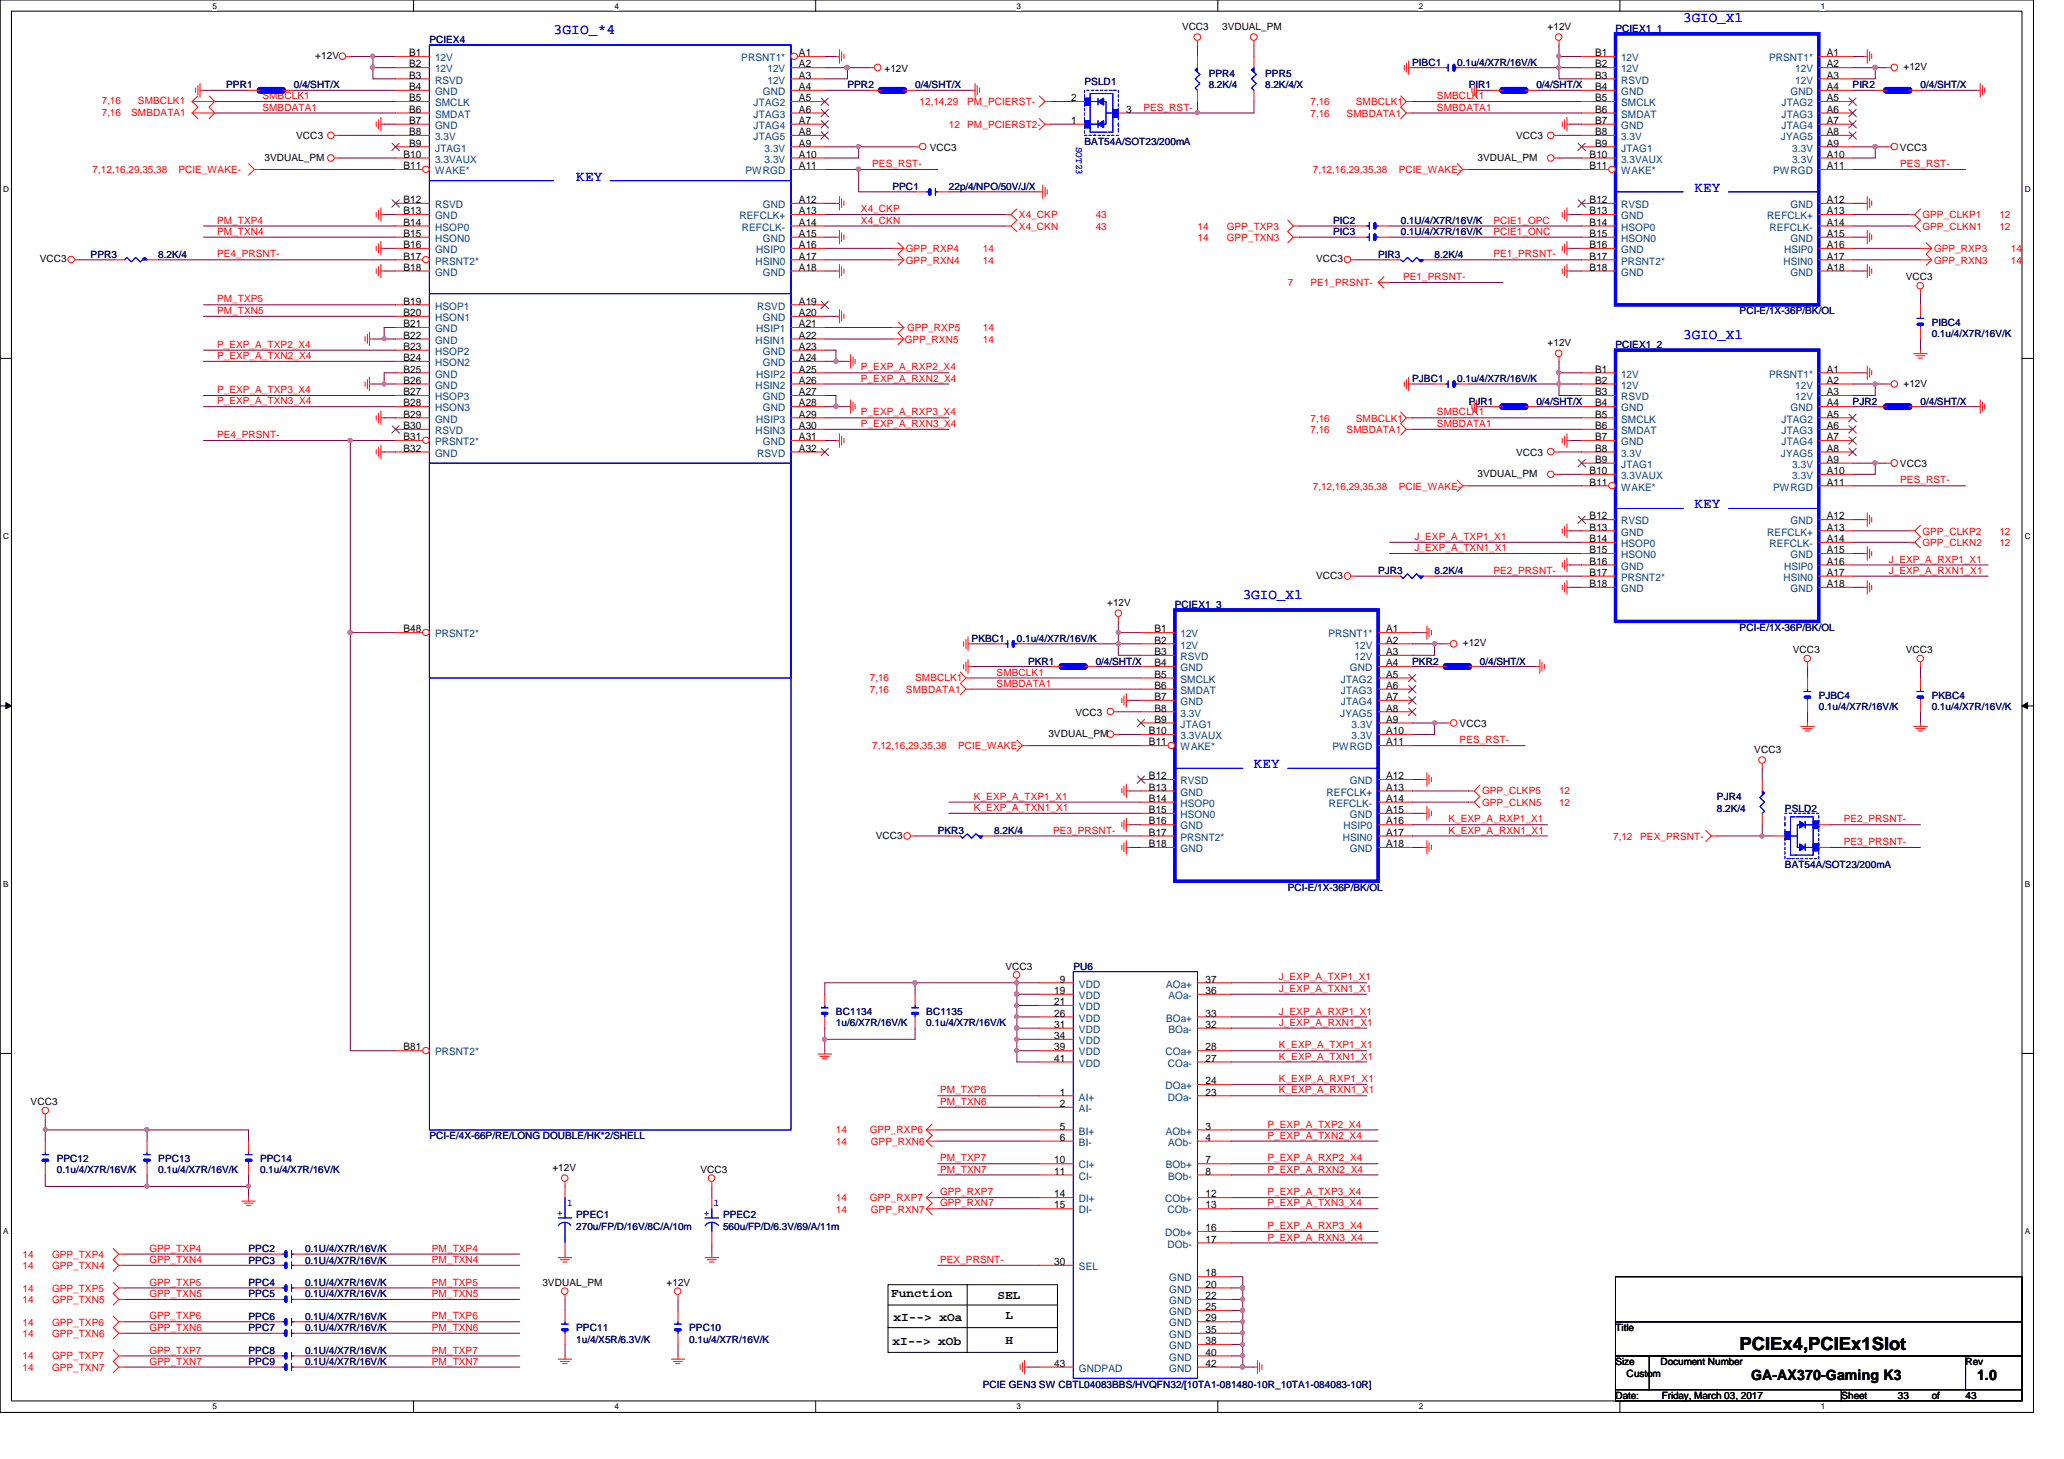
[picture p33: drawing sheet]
<svg xmlns="http://www.w3.org/2000/svg" width="297mm" height="210mm" viewBox="0 0 297 210" stroke-linecap="round" stroke-linejoin="round" font-family="sans-serif">
<defs><g id="words">
<text font-size="2.6" x="250.4" y="194.2">PCIEx4,PCIEx1Slot</text>
<g font-size="2.1" fill="#00f">
<text x="79.7" y="4.8">3GIO_*4</text>
<text x="242.2" y="3.2">3GIO_X1</text>
<text x="82.9" y="26">KEY</text>
<text x="243.9" y="27.6">KEY</text>
<text x="242.2" y="48.7">3GIO_X1</text>
<text x="243.9" y="73.1">KEY</text>
<text x="178.9" y="86.1">3GIO_X1</text>
<text x="180.5" y="110.5">KEY</text>
</g>
<g font-size="2.1">
<text x="252" y="198.6">GA-AX370-Gaming K3</text>
<text x="284.5" y="198.6">1.0</text>
</g>
<g font-size="1.8">
<text x="128.3" y="186.6">Function</text>
<text x="128.6" y="190.1">xI--&gt; xOa</text>
<text x="143.5" y="186.8">SEL</text>
<text x="144.7" y="189.7">L</text>
<text x="128.4" y="193.5">xI--&gt; xOb</text>
<text x="144.7" y="193.3">H</text>
</g>
<g font-size="1.5">
<text x="58.9" y="8.1">B1</text>
<text x="58.9" y="9.7">B2</text>
<text x="58.9" y="11.3">B3</text>
<text x="115" y="9.7">A2</text>
<text x="115" y="11.3">A3</text>
<text x="115" y="8.1">A1</text>
<text x="229.6" y="8.1">B1</text>
<text x="229.6" y="9.7">B2</text>
<text x="229.6" y="11.3">B3</text>
<text x="262.9" y="9.7">A2</text>
<text x="262.9" y="11.3">A3</text>
<text x="262.9" y="8.1">A1</text>
<text x="58.9" y="13">B4</text>
<text x="58.9" y="14.6">B5</text>
<text x="58.9" y="16.2">B6</text>
<text x="58.9" y="17.8">B7</text>
<text x="115" y="13">A4</text>
<text x="115" y="14.6">A5</text>
<text x="115" y="16.2">A6</text>
<text x="115" y="17.8">A7</text>
<text x="154.1" y="14.6">2</text>
<text x="154.1" y="17.8">1</text>
<text x="162.1" y="16.2">3</text>
<text x="229.6" y="13">B4</text>
<text x="229.6" y="14.6">B5</text>
<text x="229.6" y="16.2">B6</text>
<text x="229.6" y="17.8">B7</text>
<text x="262.9" y="13">A4</text>
<text x="262.9" y="14.6">A5</text>
<text x="262.9" y="16.2">A6</text>
<text x="262.9" y="17.8">A7</text>
<text x="58.1" y="22.7">B10</text>
<text x="58.9" y="19.4">B8</text>
<text x="58.9" y="21.1">B9</text>
<text x="115" y="21.1">A9</text>
<text x="115" y="22.7">A10</text>
<text x="115" y="19.4">A8</text>
<text x="228.8" y="22.7">B10</text>
<text x="229.6" y="19.4">B8</text>
<text x="229.6" y="21.1">B9</text>
<text x="262.9" y="21.1">A9</text>
<text x="262.9" y="22.7">A10</text>
<text x="262.9" y="19.4">A8</text>
<text x="58.1" y="24.3">B11</text>
<text x="58.1" y="29.2">B12</text>
<text x="115" y="29.2">A12</text>
<text x="115" y="24.3">A11</text>
<text x="228.8" y="24.3">B11</text>
<text x="228.8" y="29.2">B12</text>
<text x="262.9" y="29.2">A12</text>
<text x="262.9" y="24.3">A11</text>
<text x="58.1" y="30.8">B13</text>
<text x="58.1" y="32.5">B14</text>
<text x="58.1" y="34.1">B15</text>
<text x="58.1" y="35.7">B16</text>
<text x="115" y="35.7">A16</text>
<text x="115" y="34.1">A15</text>
<text x="115" y="32.5">A14</text>
<text x="115" y="30.8">A13</text>
<text x="228.8" y="30.8">B13</text>
<text x="228.8" y="32.5">B14</text>
<text x="228.8" y="34.1">B15</text>
<text x="228.8" y="35.7">B16</text>
<text x="262.9" y="35.7">A16</text>
<text x="262.9" y="34.1">A15</text>
<text x="262.9" y="32.5">A14</text>
<text x="262.9" y="30.8">A13</text>
<text x="58.1" y="37.3">B17</text>
<text x="58.1" y="38.9">B18</text>
<text x="115" y="38.9">A18</text>
<text x="115" y="37.3">A17</text>
<text x="228.8" y="37.3">B17</text>
<text x="228.8" y="38.9">B18</text>
<text x="262.9" y="38.9">A18</text>
<text x="262.9" y="37.3">A17</text>
<text x="58.1" y="43.8">B19</text>
<text x="58.1" y="45.5">B20</text>
<text x="58.1" y="47.1">B21</text>
<text x="115" y="43.8">A19</text>
<text x="115" y="47.1">A21</text>
<text x="115" y="45.5">A20</text>
<text x="58.1" y="48.7">B22</text>
<text x="58.1" y="50.3">B23</text>
<text x="58.1" y="51.9">B24</text>
<text x="58.1" y="53.6">B25</text>
<text x="115" y="53.6">A25</text>
<text x="115" y="50.3">A23</text>
<text x="115" y="51.9">A24</text>
<text x="115" y="48.7">A22</text>
<text x="229.6" y="53.6">B1</text>
<text x="262.9" y="53.6">A1</text>
<text x="58.1" y="55.2">B26</text>
<text x="58.1" y="56.9">B27</text>
<text x="58.1" y="58.5">B28</text>
<text x="115" y="56.9">A27</text>
<text x="115" y="58.5">A28</text>
<text x="115" y="55.2">A26</text>
<text x="229.6" y="55.2">B2</text>
<text x="229.6" y="56.9">B3</text>
<text x="229.6" y="58.5">B4</text>
<text x="262.9" y="55.2">A2</text>
<text x="262.9" y="56.9">A3</text>
<text x="262.9" y="58.5">A4</text>
<text x="58.1" y="60.1">B29</text>
<text x="58.1" y="61.7">B30</text>
<text x="58.1" y="63.3">B31</text>
<text x="58.1" y="65">B32</text>
<text x="115" y="65">A32</text>
<text x="115" y="60.1">A29</text>
<text x="115" y="63.3">A31</text>
<text x="115" y="61.7">A30</text>
<text x="229.6" y="60.1">B5</text>
<text x="229.6" y="61.7">B6</text>
<text x="229.6" y="63.3">B7</text>
<text x="229.6" y="65">B8</text>
<text x="262.9" y="65">A8</text>
<text x="262.9" y="60.1">A5</text>
<text x="262.9" y="61.7">A6</text>
<text x="262.9" y="63.3">A7</text>
<text x="228.8" y="68.2">B10</text>
<text x="228.8" y="69.8">B11</text>
<text x="229.6" y="66.6">B9</text>
<text x="262.9" y="66.6">A9</text>
<text x="262.9" y="68.2">A10</text>
<text x="262.9" y="69.8">A11</text>
<text x="228.8" y="74.7">B12</text>
<text x="228.8" y="76.3">B13</text>
<text x="228.8" y="78">B14</text>
<text x="262.9" y="74.7">A12</text>
<text x="262.9" y="78">A14</text>
<text x="262.9" y="76.3">A13</text>
<text x="228.8" y="79.6">B15</text>
<text x="228.8" y="81.2">B16</text>
<text x="228.8" y="82.8">B17</text>
<text x="262.9" y="81.2">A16</text>
<text x="262.9" y="79.6">A15</text>
<text x="262.9" y="82.8">A17</text>
<text x="228.8" y="84.5">B18</text>
<text x="262.9" y="84.5">A18</text>
<text x="58.1" y="91">B48</text>
<text x="166.2" y="91">B1</text>
<text x="166.2" y="92.6">B2</text>
<text x="166.2" y="94.2">B3</text>
<text x="166.2" y="95.8">B4</text>
<text x="199.5" y="92.6">A2</text>
<text x="199.5" y="94.2">A3</text>
<text x="199.5" y="95.8">A4</text>
<text x="199.5" y="91">A1</text>
<text x="166.2" y="97.5">B5</text>
<text x="166.2" y="99.1">B6</text>
<text x="166.2" y="100.7">B7</text>
<text x="199.5" y="97.5">A5</text>
<text x="199.5" y="99.1">A6</text>
<text x="199.5" y="100.7">A7</text>
<text x="165.4" y="105.6">B10</text>
<text x="165.4" y="107.2">B11</text>
<text x="166.2" y="102.4">B8</text>
<text x="166.2" y="104">B9</text>
<text x="199.5" y="104">A9</text>
<text x="199.5" y="105.6">A10</text>
<text x="199.5" y="102.4">A8</text>
<text x="199.5" y="107.2">A11</text>
<text x="165.4" y="112.1">B12</text>
<text x="165.4" y="113.7">B13</text>
<text x="199.5" y="112.1">A12</text>
<text x="199.5" y="113.7">A13</text>
<text x="165.4" y="115.4">B14</text>
<text x="165.4" y="117">B15</text>
<text x="165.4" y="118.6">B16</text>
<text x="199.5" y="118.6">A16</text>
<text x="199.5" y="117">A15</text>
<text x="199.5" y="115.4">A14</text>
<text x="165.4" y="120.2">B17</text>
<text x="165.4" y="121.9">B18</text>
<text x="199.5" y="121.9">A18</text>
<text x="199.5" y="120.2">A17</text>
<text x="151.7" y="143">19</text>
<text x="152.5" y="141.4">9</text>
<text x="173.5" y="143">36</text>
<text x="173.5" y="141.4">37</text>
<text x="151.7" y="144.6">21</text>
<text x="151.7" y="146.3">26</text>
<text x="151.7" y="147.9">31</text>
<text x="151.7" y="149.5">34</text>
<text x="173.5" y="147.9">32</text>
<text x="173.5" y="146.3">33</text>
<text x="58.1" y="151.1">B81</text>
<text x="151.7" y="151.1">39</text>
<text x="151.7" y="152.7">41</text>
<text x="173.5" y="152.7">27</text>
<text x="173.5" y="151.1">28</text>
<text x="173.5" y="156">24</text>
<text x="152.5" y="157.6">1</text>
<text x="152.5" y="159.3">2</text>
<text x="173.5" y="157.6">23</text>
<text x="151.7" y="167.4">10</text>
<text x="152.5" y="162.5">5</text>
<text x="152.5" y="164.1">6</text>
<text x="173.5" y="164.1">4</text>
<text x="173.5" y="162.5">3</text>
<text x="173.5" y="167.4">7</text>
<text x="151.7" y="169">11</text>
<text x="151.7" y="172.3">14</text>
<text x="151.7" y="173.9">15</text>
<text x="173.5" y="169">8</text>
<text x="173.5" y="172.3">12</text>
<text x="173.5" y="173.9">13</text>
<text x="173.5" y="177.1">16</text>
<text x="173.5" y="178.8">17</text>
<text x="151.7" y="182">30</text>
<text x="173.5" y="185.3">20</text>
<text x="173.5" y="183.6">18</text>
<text x="173.5" y="191.8">35</text>
<text x="173.5" y="190.1">29</text>
<text x="173.5" y="188.5">25</text>
<text x="173.5" y="186.9">22</text>
<text x="151.7" y="196.6">43</text>
<text x="173.5" y="195">40</text>
<text x="173.5" y="193.4">38</text>
<text x="173.5" y="196.6">42</text>
</g>
<g font-size="1.5" fill="#004080">
<text x="62.6" y="8.8">12V</text>
<text x="62.6" y="10.4">12V</text>
<text x="106.7" y="8.8">PRSNT1*</text>
<text x="110.4" y="10.4">12V</text>
<text x="233.3" y="8.8">12V</text>
<text x="233.3" y="10.4">12V</text>
<text x="254.6" y="8.8">PRSNT1*</text>
<text x="258.4" y="10.4">12V</text>
<text x="62.6" y="12">RSVD</text>
<text x="62.6" y="13.7">GND</text>
<text x="62.6" y="15.3">SMCLK</text>
<text x="62.6" y="16.9">SMDAT</text>
<text x="108.5" y="15.3">JTAG2</text>
<text x="108.5" y="16.9">JTAG3</text>
<text x="109.8" y="13.7">GND</text>
<text x="110.4" y="12">12V</text>
<text x="233.3" y="12">RSVD</text>
<text x="233.3" y="13.7">GND</text>
<text x="233.3" y="15.3">SMCLK</text>
<text x="233.3" y="16.9">SMDAT</text>
<text x="256.4" y="15.3">JTAG2</text>
<text x="256.4" y="16.9">JTAG3</text>
<text x="257.7" y="13.7">GND</text>
<text x="258.4" y="12">12V</text>
<text x="62.6" y="18.5">GND</text>
<text x="62.6" y="20.2">3.3V</text>
<text x="62.6" y="21.8">JTAG1</text>
<text x="62.6" y="23.4">3.3VAUX</text>
<text x="108.5" y="18.5">JTAG4</text>
<text x="108.5" y="20.2">JTAG5</text>
<text x="110" y="21.8">3.3V</text>
<text x="110" y="23.4">3.3V</text>
<text x="233.3" y="18.5">GND</text>
<text x="233.3" y="20.2">3.3V</text>
<text x="233.3" y="21.8">JTAG1</text>
<text x="233.3" y="23.4">3.3VAUX</text>
<text x="256.3" y="20.2">JYAG5</text>
<text x="256.4" y="18.5">JTAG4</text>
<text x="257.9" y="21.8">3.3V</text>
<text x="257.9" y="23.4">3.3V</text>
<text x="62.6" y="25.1">WAKE*</text>
<text x="62.6" y="29.9">RSVD</text>
<text x="107.3" y="25.1">PWRGD</text>
<text x="109.8" y="29.9">GND</text>
<text x="233.3" y="25.1">WAKE*</text>
<text x="233.3" y="29.9">RVSD</text>
<text x="255.2" y="25.1">PWRGD</text>
<text x="257.7" y="29.9">GND</text>
<text x="62.6" y="31.5">GND</text>
<text x="62.6" y="33.2">HSOP0</text>
<text x="62.6" y="34.8">HSON0</text>
<text x="106.4" y="31.5">REFCLK+</text>
<text x="106.8" y="33.2">REFCLK-</text>
<text x="109.8" y="34.8">GND</text>
<text x="233.3" y="31.5">GND</text>
<text x="233.3" y="33.2">HSOP0</text>
<text x="233.3" y="34.8">HSON0</text>
<text x="254.3" y="31.5">REFCLK+</text>
<text x="254.7" y="33.2">REFCLK-</text>
<text x="257.7" y="34.8">GND</text>
<text x="62.6" y="36.4">GND</text>
<text x="62.6" y="38.1">PRSNT2*</text>
<text x="62.6" y="39.7">GND</text>
<text x="108.8" y="38.1">HSIN0</text>
<text x="108.8" y="36.4">HSIP0</text>
<text x="109.8" y="39.7">GND</text>
<text x="233.3" y="36.4">GND</text>
<text x="233.3" y="38.1">PRSNT2*</text>
<text x="233.3" y="39.7">GND</text>
<text x="256.7" y="38.1">HSIN0</text>
<text x="256.7" y="36.4">HSIP0</text>
<text x="257.7" y="39.7">GND</text>
<text x="62.6" y="44.5">HSOP1</text>
<text x="62.6" y="46.2">HSON1</text>
<text x="62.6" y="47.8">GND</text>
<text x="108.8" y="47.8">HSIP1</text>
<text x="109" y="44.5">RSVD</text>
<text x="109.8" y="46.2">GND</text>
<text x="62.6" y="49.4">GND</text>
<text x="62.6" y="51.1">HSOP2</text>
<text x="62.6" y="52.7">HSON2</text>
<text x="108.8" y="49.4">HSIN1</text>
<text x="109.8" y="51.1">GND</text>
<text x="109.8" y="52.7">GND</text>
<text x="62.6" y="54.3">GND</text>
<text x="62.6" y="55.9">GND</text>
<text x="62.6" y="57.6">HSOP3</text>
<text x="62.6" y="59.2">HSON3</text>
<text x="108.8" y="55.9">HSIN2</text>
<text x="108.8" y="54.3">HSIP2</text>
<text x="109.8" y="57.6">GND</text>
<text x="109.8" y="59.2">GND</text>
<text x="233.3" y="54.3">12V</text>
<text x="233.3" y="55.9">12V</text>
<text x="233.3" y="57.6">RSVD</text>
<text x="233.3" y="59.2">GND</text>
<text x="254.6" y="54.3">PRSNT1*</text>
<text x="257.7" y="59.2">GND</text>
<text x="258.4" y="55.9">12V</text>
<text x="258.4" y="57.6">12V</text>
<text x="62.6" y="60.8">GND</text>
<text x="62.6" y="62.4">RSVD</text>
<text x="62.6" y="64.1">PRSNT2*</text>
<text x="62.6" y="65.7">GND</text>
<text x="108.8" y="62.4">HSIN3</text>
<text x="108.8" y="60.8">HSIP3</text>
<text x="109" y="65.7">RSVD</text>
<text x="109.8" y="64.1">GND</text>
<text x="233.3" y="60.8">SMCLK</text>
<text x="233.3" y="62.4">SMDAT</text>
<text x="233.3" y="64.1">GND</text>
<text x="233.3" y="65.7">3.3V</text>
<text x="256.3" y="65.7">JYAG5</text>
<text x="256.4" y="60.8">JTAG2</text>
<text x="256.4" y="62.4">JTAG3</text>
<text x="256.4" y="64.1">JTAG4</text>
<text x="233.3" y="67.3">JTAG1</text>
<text x="233.3" y="68.9">3.3VAUX</text>
<text x="233.3" y="70.6">WAKE*</text>
<text x="255.2" y="70.6">PWRGD</text>
<text x="257.9" y="67.3">3.3V</text>
<text x="257.9" y="68.9">3.3V</text>
<text x="233.3" y="75.4">RVSD</text>
<text x="233.3" y="77">GND</text>
<text x="254.3" y="77">REFCLK+</text>
<text x="257.7" y="75.4">GND</text>
<text x="233.3" y="78.7">HSOP0</text>
<text x="233.3" y="80.3">HSON0</text>
<text x="233.3" y="82">GND</text>
<text x="233.3" y="83.6">PRSNT2*</text>
<text x="254.7" y="78.7">REFCLK-</text>
<text x="256.7" y="83.6">HSIN0</text>
<text x="256.7" y="82">HSIP0</text>
<text x="257.7" y="80.3">GND</text>
<text x="233.3" y="85.2">GND</text>
<text x="257.7" y="85.2">GND</text>
<text x="62.6" y="91.7">PRSNT2*</text>
<text x="169.9" y="91.7">12V</text>
<text x="169.9" y="93.3">12V</text>
<text x="169.9" y="95">RSVD</text>
<text x="191.2" y="91.7">PRSNT1*</text>
<text x="194.9" y="93.3">12V</text>
<text x="194.9" y="95">12V</text>
<text x="169.9" y="96.6">GND</text>
<text x="169.9" y="98.2">SMCLK</text>
<text x="169.9" y="99.8">SMDAT</text>
<text x="169.9" y="101.4">GND</text>
<text x="193" y="98.2">JTAG2</text>
<text x="193" y="99.8">JTAG3</text>
<text x="193" y="101.4">JTAG4</text>
<text x="194.3" y="96.6">GND</text>
<text x="169.9" y="103.1">3.3V</text>
<text x="169.9" y="104.7">JTAG1</text>
<text x="169.9" y="106.3">3.3VAUX</text>
<text x="169.9" y="107.9">WAKE*</text>
<text x="191.8" y="107.9">PWRGD</text>
<text x="192.9" y="103.1">JYAG5</text>
<text x="194.5" y="104.7">3.3V</text>
<text x="194.5" y="106.3">3.3V</text>
<text x="169.9" y="112.8">RVSD</text>
<text x="194.3" y="112.8">GND</text>
<text x="169.9" y="114.5">GND</text>
<text x="169.9" y="116.1">HSOP0</text>
<text x="169.9" y="117.7">HSON0</text>
<text x="169.9" y="119.3">GND</text>
<text x="190.9" y="114.5">REFCLK+</text>
<text x="191.3" y="116.1">REFCLK-</text>
<text x="193.3" y="119.3">HSIP0</text>
<text x="194.3" y="117.7">GND</text>
<text x="169.9" y="120.9">PRSNT2*</text>
<text x="169.9" y="122.6">GND</text>
<text x="193.2" y="120.9">HSIN0</text>
<text x="194.3" y="122.6">GND</text>
<text x="155.3" y="142.1">VDD</text>
<text x="155.3" y="143.7">VDD</text>
<text x="167.8" y="142.1">AOa+</text>
<text x="168.1" y="143.7">AOa-</text>
<text x="155.3" y="145.3">VDD</text>
<text x="155.3" y="147">VDD</text>
<text x="155.3" y="148.6">VDD</text>
<text x="167.8" y="147">BOa+</text>
<text x="168.1" y="148.6">BOa-</text>
<text x="62.6" y="151.8">PRSNT2*</text>
<text x="155.3" y="150.2">VDD</text>
<text x="155.3" y="151.8">VDD</text>
<text x="155.3" y="153.5">VDD</text>
<text x="167.7" y="151.8">COa+</text>
<text x="168.1" y="153.5">COa-</text>
<text x="155.3" y="158.3">AI+</text>
<text x="155.3" y="160">AI-</text>
<text x="167.7" y="156.7">DOa+</text>
<text x="168.1" y="158.3">DOa-</text>
<text x="155.3" y="163.2">BI+</text>
<text x="155.3" y="164.8">BI-</text>
<text x="167.8" y="163.2">AOb+</text>
<text x="168.1" y="164.8">AOb-</text>
<text x="155.3" y="168.1">CI+</text>
<text x="155.3" y="169.7">CI-</text>
<text x="155.3" y="173">DI+</text>
<text x="167.7" y="173">COb+</text>
<text x="167.8" y="168.1">BOb+</text>
<text x="168.1" y="169.7">BOb-</text>
<text x="155.3" y="174.6">DI-</text>
<text x="167.7" y="177.8">DOb+</text>
<text x="168" y="174.6">COb-</text>
<text x="168" y="179.5">DOb-</text>
<text x="155.3" y="182.7">SEL</text>
<text x="168.3" y="186">GND</text>
<text x="168.3" y="184.4">GND</text>
<text x="168.3" y="190.8">GND</text>
<text x="168.3" y="189.2">GND</text>
<text x="168.3" y="187.6">GND</text>
<text x="155.3" y="197.4">GNDPAD</text>
<text x="168.3" y="195.7">GND</text>
<text x="168.3" y="194.1">GND</text>
<text x="168.3" y="192.5">GND</text>
<text x="168.3" y="197.4">GND</text>
</g>
<g font-size="1.4">
<text x="170.1" y="4.4">VCC3</text>
<text x="175.9" y="4.4">3VDUAL_PM</text>
<text x="222.7" y="4.3">+12V</text>
<text x="45.4" y="8.5">+12V</text>
<text x="127.3" y="10.3">+12V</text>
<text x="273.9" y="10.1">+12V</text>
<text x="38.1" y="23.1">3VDUAL_PM</text>
<text x="42.6" y="20">VCC3</text>
<text x="133.8" y="21.7">VCC3</text>
<text x="212.6" y="23.1">3VDUAL_PM</text>
<text x="218.2" y="20">VCC3</text>
<text x="273.4" y="21.7">VCC3</text>
<text x="5.7" y="37.8">VCC3</text>
<text x="189.4" y="37.8">VCC3</text>
<text x="274.3" y="40.3">VCC3</text>
<text x="222.7" y="49.8">+12V</text>
<text x="273.9" y="55.6">+12V</text>
<text x="218.2" y="65.5">VCC3</text>
<text x="212.6" y="68.6">3VDUAL_PM</text>
<text x="273.4" y="67.2">VCC3</text>
<text x="189.4" y="83.3">VCC3</text>
<text x="159.3" y="87.2">+12V</text>
<text x="210.5" y="93">+12V</text>
<text x="258" y="94">VCC3</text>
<text x="274.3" y="94">VCC3</text>
<text x="150.9" y="106">3VDUAL_PM</text>
<text x="154.8" y="103">VCC3</text>
<text x="210.1" y="104.6">VCC3</text>
<text x="252.5" y="108.3">VCC3</text>
<text x="126" y="120.6">VCC3</text>
<text x="144.7" y="139.5">VCC3</text>
<text x="4.4" y="159">VCC3</text>
<text x="79.5" y="168.4">+12V</text>
<text x="100.8" y="168.8">VCC3</text>
<text x="78.1" y="185">3VDUAL_PM</text>
<text x="95.9" y="185">+12V</text>
<text x="232.5" y="191.5">Title</text>
<text x="232.5" y="196.4">Size</text>
<text x="239" y="196.4">Document Number</text>
<text x="282.9" y="196.4">Rev</text>
<text x="232.5" y="201.3">Date:</text>
<text x="234.1" y="198">Custom</text>
<text x="239.1" y="201.3">Friday, March 03, 2017</text>
<text x="265" y="201.3">Sheet</text>
<text x="273.1" y="201.3">33</text>
<text x="278" y="201.3">of</text>
<text x="282.9" y="201.3">43</text>
</g>
<g font-size="1.4" fill="#000080">
<text x="232.5" y="4.6">PCIEX1_1</text>
<text x="61.8" y="6.2">PCIEX4</text>
<text x="173.9" y="11.1">PPR4</text>
<text x="182.1" y="11.1">PPR5</text>
<text x="203.2" y="9.5">PIBC1</text>
<text x="209.7" y="9.5">0.1u/4/X7R/16V/K</text>
<text x="32.6" y="12.7">PPR1</text>
<text x="42.3" y="12.7">0/4/SHT/X</text>
<text x="122" y="12.7">PPR2</text>
<text x="131.7" y="12.7">0/4/SHT/X</text>
<text x="156.1" y="12.2">PSLD1</text>
<text x="173.9" y="12.7">8.2K/4</text>
<text x="182.1" y="12.7">8.2K/4/X</text>
<text x="211.4" y="12.7">PIR1</text>
<text x="221.1" y="12.7">0/4/SHT/X</text>
<text x="266.6" y="12.7">PIR2</text>
<text x="276.4" y="12.7">0/4/SHT/X</text>
<text x="156.1" y="20.8">BAT54A/SOT23/200mA</text>
<text x="128.4" y="27.3">PPC1</text>
<text x="136.6" y="27.3">22p/4/NPO/50V/J/X</text>
<text x="191.9" y="32.2">PIC2</text>
<text x="191.9" y="33.9">PIC3</text>
<text x="201.6" y="32.2">0.1U/4/X7R/16V/K</text>
<text x="201.6" y="33.9">0.1U/4/X7R/16V/K</text>
<text x="13" y="37.1">PPR3</text>
<text x="22.8" y="37.1">8.2K/4</text>
<text x="198.3" y="37.1">PIR3</text>
<text x="206.5" y="37.1">8.2K/4</text>
<text x="250.4" y="45.2">PCI-E/1X-36P/BK/OL</text>
<text x="278" y="46.9">PIBC4</text>
<text x="232.5" y="50.1">PCIEX1_2</text>
<text x="278" y="48.5">0.1u/4/X7R/16V/K</text>
<text x="203.2" y="55">PJBC1</text>
<text x="209.7" y="55">0.1u/4/X7R/16V/K</text>
<text x="211.4" y="58.3">PJR1</text>
<text x="221.1" y="58.3">0/4/SHT/X</text>
<text x="266.6" y="58.3">PJR2</text>
<text x="276.4" y="58.3">0/4/SHT/X</text>
<text x="198.3" y="82.6">PJR3</text>
<text x="206.5" y="82.6">8.2K/4</text>
<text x="169.1" y="87.5">PCIEX1_3</text>
<text x="139.8" y="92.4">PKBC1</text>
<text x="146.3" y="92.4">0.1u/4/X7R/16V/K</text>
<text x="148" y="95.6">PKR1</text>
<text x="157.7" y="95.6">0/4/SHT/X</text>
<text x="203.2" y="95.6">PKR2</text>
<text x="213" y="95.6">0/4/SHT/X</text>
<text x="250.4" y="90.8">PCI-E/1X-36P/BK/OL</text>
<text x="261.7" y="100.5">PJBC4</text>
<text x="278" y="100.5">PKBC4</text>
<text x="261.7" y="102.1">0.1u/4/X7R/16V/K</text>
<text x="278" y="102.1">0.1u/4/X7R/16V/K</text>
<text x="247.1" y="115.1">PJR4</text>
<text x="247.1" y="116.8">8.2K/4</text>
<text x="256.9" y="116.8">PSLD2</text>
<text x="135" y="120">PKR3</text>
<text x="143.1" y="120">8.2K/4</text>
<text x="256.9" y="124.9">BAT54A/SOT23/200mA</text>
<text x="185.3" y="128.1">PCI-E/1X-36P/BK/OL</text>
<text x="154.5" y="139.5">PU6</text>
<text x="120.3" y="146">BC1134</text>
<text x="120.3" y="147.7">1u/6/X7R/16V/K</text>
<text x="133.3" y="146">BC1135</text>
<text x="133.3" y="147.7">0.1u/4/X7R/16V/K</text>
<text x="8.2" y="167.1">PPC12</text>
<text x="22.8" y="167.1">PPC13</text>
<text x="37.4" y="167.1">PPC14</text>
<text x="61.8" y="163.9">PCI-E/4X-66P/RE/LONG DOUBLE/HK*2/SHELL</text>
<text x="8.2" y="168.8">0.1u/4/X7R/16V/K</text>
<text x="22.8" y="168.8">0.1u/4/X7R/16V/K</text>
<text x="37.4" y="168.8">0.1u/4/X7R/16V/K</text>
<text x="82.9" y="175.3">PPEC1</text>
<text x="82.9" y="176.9">270u/FP/D/16V/8C/A/10m</text>
<text x="104.1" y="175.3">PPEC2</text>
<text x="104.1" y="176.9">560u/FP/D/6.3V/69/A/11m</text>
<text x="35.8" y="180.2">PPC2</text>
<text x="35.8" y="181.8">PPC3</text>
<text x="35.8" y="185">PPC4</text>
<text x="43.9" y="180.2">0.1U/4/X7R/16V/K</text>
<text x="43.9" y="181.8">0.1U/4/X7R/16V/K</text>
<text x="43.9" y="185">0.1U/4/X7R/16V/K</text>
<text x="35.8" y="191.5">PPC7</text>
<text x="35.8" y="186.6">PPC5</text>
<text x="35.8" y="189.9">PPC6</text>
<text x="43.9" y="191.5">0.1U/4/X7R/16V/K</text>
<text x="43.9" y="186.6">0.1U/4/X7R/16V/K</text>
<text x="43.9" y="189.9">0.1U/4/X7R/16V/K</text>
<text x="82.9" y="191.5">PPC11</text>
<text x="99.2" y="191.5">PPC10</text>
<text x="35.8" y="196.4">PPC9</text>
<text x="35.8" y="194.8">PPC8</text>
<text x="43.9" y="196.4">0.1U/4/X7R/16V/K</text>
<text x="43.9" y="194.8">0.1U/4/X7R/16V/K</text>
<text x="82.9" y="193.2">1u/4/X5R/6.3V/K</text>
<text x="99.2" y="193.2">0.1u/4/X7R/16V/K</text>
<text x="141.4" y="199.6">PCIE GEN3 SW CBTL04083BBS/HVQFN32/[10TA1-081480-10R_10TA1-084083-10R]</text>
</g>
<g font-size="1.4" fill="#f00">
<text x="14.6" y="15">7,16</text>
<text x="14.6" y="16.6">7,16</text>
<text x="18.9" y="16.6">SMBDATA1</text>
<text x="19.9" y="15">SMBCLK1</text>
<text x="37.8" y="15.9">SMBDATA1</text>
<text x="37.8" y="14.3">SMBCLK1</text>
<text x="132.3" y="15.2">12,14,29</text>
<text x="139.2" y="15.2">PM_PCIERST-</text>
<text x="164.5" y="15.9">PES_RST-</text>
<text x="188.6" y="16.8">7,16</text>
<text x="188.6" y="15.2">7,16</text>
<text x="193.8" y="16.8">SMBDATA1</text>
<text x="195.1" y="15.2">SMBCLK1</text>
<text x="206.8" y="15.9">SMBDATA1</text>
<text x="206.8" y="14.3">SMBCLK1</text>
<text x="136.6" y="18.4">12</text>
<text x="139.2" y="18.4">PM_PCIERST2-</text>
<text x="13.3" y="24.9">7,12,16,29,35,38</text>
<text x="25.7" y="24.9">PCIE_WAKE-</text>
<text x="125.5" y="24">PES_RST-</text>
<text x="188.9" y="24.9">7,12,16,29,35,38</text>
<text x="201.3" y="24.9">PCIE_WAKE-</text>
<text x="273.5" y="24">PES_RST-</text>
<text x="31.2" y="33.8">PM_TXN4</text>
<text x="31.2" y="32.2">PM_TXP4</text>
<text x="123.9" y="30.5">X4_CKP</text>
<text x="123.9" y="32.2">X4_CKN</text>
<text x="146.6" y="31.4">X4_CKP</text>
<text x="146.6" y="33">X4_CKN</text>
<text x="157.7" y="31.4">43</text>
<text x="157.7" y="33">43</text>
<text x="172.3" y="33">14</text>
<text x="172.3" y="34.7">14</text>
<text x="176.6" y="33">GPP_TXP3</text>
<text x="176.6" y="34.7">GPP_TXN3</text>
<text x="214.9" y="32.2">PCIE1_OPC</text>
<text x="214.9" y="33.8">PCIE1_ONC</text>
<text x="276.7" y="31.4">GPP_CLKP1</text>
<text x="276.7" y="33">GPP_CLKN1</text>
<text x="287.7" y="31.4">12</text>
<text x="287.7" y="33">12</text>
<text x="31.2" y="37">PE4_PRSNT-</text>
<text x="130.4" y="36.3">GPP_RXP4</text>
<text x="130.4" y="37.9">GPP_RXN4</text>
<text x="141.4" y="36.3">14</text>
<text x="141.4" y="37.9">14</text>
<text x="185.3" y="41.1">7</text>
<text x="188.6" y="41.1">PE1_PRSNT-</text>
<text x="201.9" y="40.3">PE1_PRSNT-</text>
<text x="214.9" y="37">PE1_PRSNT-</text>
<text x="278.3" y="36.3">GPP_RXP3</text>
<text x="278.3" y="37.9">GPP_RXN3</text>
<text x="289.4" y="36.3">14</text>
<text x="289.4" y="37.9">14</text>
<text x="31.2" y="45.2">PM_TXN5</text>
<text x="31.2" y="43.5">PM_TXP5</text>
<text x="130.6" y="47.7">GPP_RXP5</text>
<text x="141.4" y="47.7">14</text>
<text x="31.2" y="51.6">P_EXP_A_TXN2_X4</text>
<text x="31.2" y="50">P_EXP_A_TXP2_X4</text>
<text x="123.9" y="53.3">P_EXP_A_RXP2_X4</text>
<text x="130.2" y="49.3">GPP_RXN5</text>
<text x="141.4" y="49.3">14</text>
<text x="31.2" y="58.2">P_EXP_A_TXN3_X4</text>
<text x="31.2" y="56.6">P_EXP_A_TXP3_X4</text>
<text x="123.9" y="59.8">P_EXP_A_RXP3_X4</text>
<text x="123.9" y="54.9">P_EXP_A_RXN2_X4</text>
<text x="206.8" y="59.8">SMBCLK1</text>
<text x="31.2" y="63">PE4_PRSNT-</text>
<text x="123.9" y="61.4">P_EXP_A_RXN3_X4</text>
<text x="188.6" y="62.3">7,16</text>
<text x="188.6" y="60.7">7,16</text>
<text x="193.8" y="62.3">SMBDATA1</text>
<text x="195.1" y="60.7">SMBCLK1</text>
<text x="206.8" y="61.4">SMBDATA1</text>
<text x="188.9" y="70.4">7,12,16,29,35,38</text>
<text x="201.3" y="70.4">PCIE_WAKE-</text>
<text x="273.5" y="69.6">PES_RST-</text>
<text x="203.6" y="77.7">J_EXP_A_TXP1_X1</text>
<text x="276.7" y="76.9">GPP_CLKP2</text>
<text x="287.7" y="76.9">12</text>
<text x="203.6" y="79.3">J_EXP_A_TXN1_X1</text>
<text x="214.9" y="82.5">PE2_PRSNT-</text>
<text x="271.8" y="80.9">J_EXP_A_RXP1_X1</text>
<text x="271.8" y="82.5">J_EXP_A_RXN1_X1</text>
<text x="276.7" y="78.6">GPP_CLKN2</text>
<text x="287.7" y="78.6">12</text>
<text x="125.2" y="99.7">7,16</text>
<text x="125.2" y="98">7,16</text>
<text x="130.4" y="99.7">SMBDATA1</text>
<text x="131.7" y="98">SMBCLK1</text>
<text x="143.4" y="98.8">SMBDATA1</text>
<text x="143.4" y="97.2">SMBCLK1</text>
<text x="125.5" y="107.8">7,12,16,29,35,38</text>
<text x="137.9" y="107.8">PCIE_WAKE-</text>
<text x="210.1" y="106.9">PES_RST-</text>
<text x="140.2" y="115.1">K_EXP_A_TXP1_X1</text>
<text x="140.2" y="116.7">K_EXP_A_TXN1_X1</text>
<text x="151.6" y="119.9">PE3_PRSNT-</text>
<text x="208.4" y="118.3">K_EXP_A_RXP1_X1</text>
<text x="208.4" y="119.9">K_EXP_A_RXN1_X1</text>
<text x="213.3" y="114.3">GPP_CLKP5</text>
<text x="213.3" y="116">GPP_CLKN5</text>
<text x="224.4" y="114.3">12</text>
<text x="224.4" y="116">12</text>
<text x="265.3" y="118.3">PE2_PRSNT-</text>
<text x="232.2" y="120.8">7,12</text>
<text x="236" y="120.8">PEX_PRSNT-</text>
<text x="265.3" y="121.6">PE3_PRSNT-</text>
<text x="184.1" y="141.1">J_EXP_A_TXP1_X1</text>
<text x="184.1" y="142.7">J_EXP_A_TXN1_X1</text>
<text x="184.1" y="147.6">J_EXP_A_RXN1_X1</text>
<text x="184.1" y="146">J_EXP_A_RXP1_X1</text>
<text x="184.1" y="150.8">K_EXP_A_TXP1_X1</text>
<text x="184.1" y="155.7">K_EXP_A_RXP1_X1</text>
<text x="184.1" y="152.4">K_EXP_A_TXN1_X1</text>
<text x="135.3" y="159">PM_TXN6</text>
<text x="135.3" y="157.3">PM_TXP6</text>
<text x="184.1" y="157.3">K_EXP_A_RXN1_X1</text>
<text x="120.3" y="163.1">14</text>
<text x="120.3" y="164.7">14</text>
<text x="125.2" y="163.1">GPP_RXP6</text>
<text x="125.3" y="164.7">GPP_RXN6</text>
<text x="135.3" y="167.1">PM_TXP7</text>
<text x="182.4" y="163.8">P_EXP_A_TXN2_X4</text>
<text x="182.4" y="162.2">P_EXP_A_TXP2_X4</text>
<text x="182.4" y="167.1">P_EXP_A_RXP2_X4</text>
<text x="120.3" y="172.8">14</text>
<text x="125.2" y="172.8">GPP_RXP7</text>
<text x="135.3" y="173.6">GPP_RXN7</text>
<text x="135.3" y="172">GPP_RXP7</text>
<text x="135.3" y="168.7">PM_TXN7</text>
<text x="182.4" y="173.6">P_EXP_A_TXN3_X4</text>
<text x="182.4" y="172">P_EXP_A_TXP3_X4</text>
<text x="182.4" y="168.7">P_EXP_A_RXN2_X4</text>
<text x="120.3" y="174.5">14</text>
<text x="125.3" y="174.5">GPP_RXN7</text>
<text x="182.4" y="178.5">P_EXP_A_RXN3_X4</text>
<text x="182.4" y="176.8">P_EXP_A_RXP3_X4</text>
<text x="3.3" y="181">14</text>
<text x="3.3" y="182.6">14</text>
<text x="3.3" y="185.8">14</text>
<text x="7.5" y="181">GPP_TXP4</text>
<text x="7.5" y="182.6">GPP_TXN4</text>
<text x="7.5" y="185.8">GPP_TXP5</text>
<text x="21.5" y="180.1">GPP_TXP4</text>
<text x="21.5" y="181.7">GPP_TXN4</text>
<text x="21.5" y="185">GPP_TXP5</text>
<text x="62.1" y="180.1">PM_TXP4</text>
<text x="62.1" y="181.7">PM_TXN4</text>
<text x="62.1" y="185">PM_TXP5</text>
<text x="135.3" y="181.7">PEX_PRSNT-</text>
<text x="3.3" y="187.5">14</text>
<text x="3.3" y="190.7">14</text>
<text x="7.5" y="187.5">GPP_TXN5</text>
<text x="7.5" y="190.7">GPP_TXP6</text>
<text x="21.5" y="186.6">GPP_TXN5</text>
<text x="21.5" y="189.8">GPP_TXP6</text>
<text x="21.5" y="191.5">GPP_TXN6</text>
<text x="62.1" y="186.6">PM_TXN5</text>
<text x="62.1" y="189.8">PM_TXP6</text>
<text x="62.1" y="191.5">PM_TXN6</text>
<text x="3.3" y="195.6">14</text>
<text x="3.3" y="197.2">14</text>
<text x="3.3" y="192.4">14</text>
<text x="7.5" y="195.6">GPP_TXP7</text>
<text x="7.5" y="197.2">GPP_TXN7</text>
<text x="7.5" y="192.4">GPP_TXN6</text>
<text x="21.5" y="196.3">GPP_TXN7</text>
<text x="21.5" y="194.7">GPP_TXP7</text>
<text x="62.1" y="196.3">PM_TXN7</text>
<text x="62.1" y="194.7">PM_TXP7</text>
</g>
<g font-size="1.4" fill="#00f">
<text x="154.9" y="21.1" transform="rotate(90 154.9 21.1)">SOT23</text>
<text x="81.6" y="173.5">1</text>
<text x="102.7" y="173.5">1</text>
<text x="80.2" y="175">+</text>
<text x="101.3" y="175">+</text>
</g>
<g font-size="1.2">
<text x="30.6" y="1.2">5</text>
<text x="88.4" y="1.2">4</text>
<text x="146.3" y="1.2">3</text>
<text x="204.2" y="1.2">2</text>
<text x="262" y="1.2">1</text>
<text x=".5" y="27.6">D</text>
<text x="291.4" y="27.6">D</text>
<text x=".5" y="77.6">C</text>
<text x="291.4" y="77.6">C</text>
<text x=".5" y="127.6">B</text>
<text x="291.4" y="127.6">B</text>
<text x=".5" y="177.6">A</text>
<text x="291.4" y="177.6">A</text>
<text x="30.6" y="202.8">5</text>
<text x="88.4" y="202.8">4</text>
<text x="146.3" y="202.8">3</text>
<text x="204.2" y="202.8">2</text>
<text x="262" y="202.8">1</text>
</g>
</g></defs>
<path d="M0 0h292.6v203.2h-292.6zM1.6 1.6h289.4v199.9h-289.4z" fill="none" stroke="#000" stroke-width=".14"/>
<g fill="#fff">
<path d="M30.6 .2h.6v1.3h-.6z"/>
<path d="M30.6 201.7h.6v1.3h-.6z"/>
</g>
<path d="M59.5 0v1.6M59.5 201.5v1.7" fill="none" stroke="#000" stroke-width=".14"/>
<g fill="#fff">
<path d="M88.4 .2h.6v1.3h-.6z"/>
<path d="M88.4 201.7h.6v1.3h-.6z"/>
</g>
<path d="M117.4 0v1.6M117.4 201.5v1.7" fill="none" stroke="#000" stroke-width=".14"/>
<g fill="#fff">
<path d="M146.3 .2h.6v1.3h-.6z"/>
<path d="M146.3 201.7h.6v1.3h-.6z"/>
</g>
<path d="M175.3 0v1.6M175.3 201.5v1.7" fill="none" stroke="#000" stroke-width=".14"/>
<g fill="#fff">
<path d="M204.2 .2h.6v1.3h-.6z"/>
<path d="M204.2 201.7h.6v1.3h-.6z"/>
</g>
<path d="M233.1 0v1.6M233.1 201.5v1.7" fill="none" stroke="#000" stroke-width=".14"/>
<g fill="#fff">
<path d="M262 .2h.6v1.3h-.6z"/>
<path d="M262 201.7h.6v1.3h-.6z"/>
<path d="M.5 26.6h.8v1.3h-.8z"/>
<path d="M291.4 26.6h.8v1.3h-.8z"/>
<path d="M.5 76.5h.8v1.4h-.8z"/>
<path d="M291.4 76.5h.8v1.4h-.8z"/>
</g>
<path d="M0 51.6h1.6M291 51.6h1.6" fill="none" stroke="#000" stroke-width=".14"/>
<g fill="#fff">
<path d="M.5 126.5h.7v1.3h-.7z"/>
<path d="M291.4 126.5h.7v1.3h-.7z"/>
</g>
<path d="M0 101.6h1.6M.8 101.1l.8 .5-.8 .4zM291 101.6h1.6M291 101.6l.8-.5v.9z" fill="none" stroke="#000" stroke-width=".14"/>
<path d="M.8 101.1l.8 .5-.8 .4zM291 101.6l.8-.5v.9z" fill="#000"/>
<g fill="#fff">
<path d="M.5 176.5h.7v1.3h-.7z"/>
<path d="M291.4 176.5h.7v1.3h-.7z"/>
</g>
<path d="M0 151.6h1.6M291 151.6h1.6" fill="none" stroke="#000" stroke-width=".14"/>
<path d="M203.2 16.3h24.4M224.4 6.5v1.6h3.2M266.6 9.7h3.3M195.1 37.4h4.9M211.4 24.4h16.2M226 30.9h1.6M226 35.7h1.6M266.6 29.3h1.7M266.6 30.9h8.1M266.6 32.5h8.1M266.6 21.1h3.3v1.6" fill="none" stroke="#800040" stroke-width=".14"/>
<circle cx="224.3" cy="8.1" r=".3" fill="#f0f"/>
<circle cx="224.3" cy="8.1" r=".3" fill="none" stroke="#f0f" stroke-width=".14"/>
<path d="M269.9 9.7v1.6" fill="none" stroke="#800040" stroke-width=".14"/>
<circle cx="269.8" cy="9.7" r=".32" fill="#f0f"/>
<circle cx="269.8" cy="9.7" r=".32" fill="none" stroke="#f0f" stroke-width=".14"/>
<path d="M224.4 11.3h3.2M224.4 19.5h3.2M266.6 8.1h1.7M266.6 11.3h3.3M224.4 22.7h3.2M266.6 22.7h3.3M269.9 21.1h1.6" fill="none" stroke="#800040" stroke-width=".14"/>
<circle cx="269.9" cy="21.1" r=".31" fill="#f0f"/>
<circle cx="269.9" cy="21.1" r=".31" fill="none" stroke="#f0f" stroke-width=".14"/>
<path d="M224.4 9.7h3.2M224.4 8.1v1.6M224.4 9.7v1.6" fill="none" stroke="#800040" stroke-width=".14"/>
<circle cx="224.3" cy="9.7" r=".31" fill="#f0f"/>
<circle cx="224.3" cy="9.7" r=".31" fill="none" stroke="#f0f" stroke-width=".14"/>
<path d="M151.2 17.9h3.3M162.6 16.3h17.9M203.2 14.6h24.4M226 17.9h1.6M269.9 9.7h1.6M206.5 37.4h21.1M226 39h1.6M266.6 34.1h1.7M266.6 39h1.7M266.6 24.4h16.3" fill="none" stroke="#800040" stroke-width=".14"/>
<circle cx="172.3" cy="16.2" r=".31" fill="#f0f"/>
<circle cx="172.3" cy="16.2" r=".31" fill="none" stroke="#f0f" stroke-width=".14"/>
<path d="M53.7 8.1v1.6M151.2 14.6h3.3M172.3 14.6v1.7M172.3 6.5v1.6M180.5 6.5v1.6M180.5 14.6v1.7M118.7 21.1h4.9M29.3 58.5h27.6M29.3 56.9h27.6" fill="none" stroke="#800040" stroke-width=".14"/>
<circle cx="53.6" cy="8.1" r=".3" fill="#f0f"/>
<circle cx="53.6" cy="8.1" r=".3" fill="none" stroke="#f0f" stroke-width=".14"/>
<path d="M42.3 13h14.6M53.7 9.7h3.2" fill="none" stroke="#800040" stroke-width=".14"/>
<circle cx="53.6" cy="9.7" r=".31" fill="#f0f"/>
<circle cx="53.6" cy="9.7" r=".31" fill="none" stroke="#f0f" stroke-width=".14"/>
<path d="M53.7 8.1h3.2M118.7 9.7h3.3" fill="none" stroke="#800040" stroke-width=".14"/>
<circle cx="121.9" cy="9.7" r=".31" fill="#f0f"/>
<circle cx="121.9" cy="9.7" r=".31" fill="none" stroke="#f0f" stroke-width=".14"/>
<path d="M30.9 16.3h26M30.9 14.6h26M48.8 19.5h8.1M118.7 11.3h3.3M37.4 24.4h19.5M123.6 24.4h11.4M123.6 21.1v1.6M120.3 58.5h1.7" fill="none" stroke="#800040" stroke-width=".14"/>
<circle cx="120.3" cy="58.5" r=".31" fill="#f0f"/>
<circle cx="120.3" cy="58.5" r=".31" fill="none" stroke="#f0f" stroke-width=".14"/>
<path d="M53.7 9.7v1.6h3.2M118.7 8.1h1.6M122 9.7v1.6M22.8 37.4h34.1M48.8 22.7h8.1M118.7 22.7h4.9M123.6 21.1h8.1M120.3 52h1.7M50.4 63.4h6.5" fill="none" stroke="#800040" stroke-width=".14"/>
<circle cx="123.6" cy="21.1" r=".31" fill="#f0f"/>
<circle cx="123.6" cy="21.1" r=".31" fill="none" stroke="#f0f" stroke-width=".14"/>
<path d="M55.3 17.9h1.6M118.7 34.1h1.6M118.7 39h1.6M55.3 48.8h1.6M55.3 55.2h1.6M120.3 50.4v1.6" fill="none" stroke="#800040" stroke-width=".14"/>
<circle cx="120.3" cy="52" r=".3" fill="#f0f"/>
<circle cx="120.3" cy="52" r=".3" fill="none" stroke="#f0f" stroke-width=".14"/>
<path d="M55.3 30.9h1.6M55.3 35.7h1.6M55.3 39h1.6M118.7 29.3h1.6M56.9 53.6h-1.6v1.6M56.9 47.1h-1.6v1.7M118.7 50.4h1.6M118.7 45.5h1.6M120.3 56.9v1.6M55.3 60.1h1.6M55.3 65h1.6M118.7 63.4h1.6" fill="none" stroke="#800040" stroke-width=".14"/>
<circle cx="55.3" cy="48.7" r=".3" fill="#f0f"/>
<circle cx="55.3" cy="48.7" r=".3" fill="none" stroke="#f0f" stroke-width=".14"/>
<g fill="none" stroke="#800040" stroke-width=".14">
<path d="M53.7 55.2h1.6M118.7 56.9h1.6M118.7 58.5h1.6M29.3 63.4h21.1M118.7 61.8h17.9M118.7 60.1h17.9M17.9 196.7h21.1M17.9 180.4h21.1M17.9 182h21.1M17.9 185.3h21.1M17.9 186.9h21.1M17.9 190.2h21.1"/>
<path d="M17.9 191.8h21.1M17.9 195.1h21.1M43.9 196.7h30.9M43.9 180.4h30.9M43.9 182h30.9M43.9 185.3h30.9M43.9 186.9h30.9M43.9 190.2h30.9M43.9 191.8h30.9M43.9 195.1h30.9"/>
</g>
<circle cx="55.3" cy="55.2" r=".3" fill="#f0f"/>
<circle cx="55.3" cy="55.2" r=".3" fill="none" stroke="#f0f" stroke-width=".14"/>
<path d="M50.4 91v60.2" fill="none" stroke="#800040" stroke-width=".14"/>
<circle cx="50.4" cy="91" r=".32" fill="#f0f"/>
<circle cx="50.4" cy="91" r=".32" fill="none" stroke="#f0f" stroke-width=".14"/>
<path d="M123.6 24.4v3.2h8.1" fill="none" stroke="#800040" stroke-width=".14"/>
<circle cx="123.6" cy="24.3" r=".31" fill="#f0f"/>
<circle cx="123.6" cy="24.3" r=".31" fill="none" stroke="#f0f" stroke-width=".14"/>
<path d="M50.4 8.1h3.3M11.4 37.4h4.9M29.3 34.1h27.6M29.3 32.5h27.6M53.7 48.8h1.6M118.7 52h1.6M50.4 63.4v27.6h6.5M50.4 151.2h6.5" fill="none" stroke="#800040" stroke-width=".14"/>
<circle cx="50.4" cy="63.4" r=".31" fill="#f0f"/>
<circle cx="50.4" cy="63.4" r=".31" fill="none" stroke="#f0f" stroke-width=".14"/>
<path d="M122 9.7h3.2" fill="none" stroke="#800040" stroke-width=".14"/>
<circle cx="121.9" cy="9.7" r=".31" fill="#f0f"/>
<circle cx="121.9" cy="9.7" r=".31" fill="none" stroke="#f0f" stroke-width=".14"/>
<g fill="none" stroke="#800040" stroke-width=".14">
<path d="M29.3 13h6.5M118.7 13h6.5M131.7 13h8.1M203.2 9.7h3.3M211.4 9.7h13M213 13h1.6M221.1 13h6.5M266.6 13h3.3M276.4 13h8.1M118.7 37.4h9.7M118.7 35.7h9.7M118.7 24.4h4.9"/>
<path d="M136.6 27.6h13M276.4 42.2v1.7M276.4 48.8v1.6M21.2 162.6h14.6M81.3 193.4v1.7M97.6 193.4v1.7"/>
</g>
<circle cx="21.1" cy="162.5" r=".3" fill="#f0f"/>
<circle cx="21.1" cy="162.5" r=".3" fill="none" stroke="#f0f" stroke-width=".14"/>
<path d="M6.5 169v1.7h14.7M6.5 162.6h14.7M35.8 162.6v1.6" fill="none" stroke="#800040" stroke-width=".14"/>
<circle cx="21.1" cy="162.5" r=".3" fill="#f0f"/>
<circle cx="21.1" cy="162.5" r=".3" fill="none" stroke="#f0f" stroke-width=".14"/>
<circle cx="6.5" cy="162.5" r=".3" fill="#f0f"/>
<circle cx="6.5" cy="162.5" r=".3" fill="none" stroke="#f0f" stroke-width=".14"/>
<path d="M6.5 160.9v1.7M21.2 169v1.7h14.6v1.6" fill="none" stroke="#800040" stroke-width=".14"/>
<circle cx="35.8" cy="170.6" r=".3" fill="#f0f"/>
<circle cx="35.8" cy="170.6" r=".3" fill="none" stroke="#f0f" stroke-width=".14"/>
<circle cx="21.1" cy="170.6" r=".3" fill="#f0f"/>
<circle cx="21.1" cy="170.6" r=".3" fill="none" stroke="#f0f" stroke-width=".14"/>
<path d="M276.4 58.5h8.1M271.5 66.6h-1.6v1.6M6.5 162.6v1.6M21.2 162.6v1.6M35.8 169v1.7" fill="none" stroke="#800040" stroke-width=".14"/>
<circle cx="269.8" cy="66.6" r=".32" fill="#f0f"/>
<circle cx="269.8" cy="66.6" r=".32" fill="none" stroke="#f0f" stroke-width=".14"/>
<path d="M224.4 52v1.6h3.2M266.6 55.2h3.3M203.2 61.8h24.4M211.4 69.9h16.2M226 76.4h1.6M266.6 74.8h1.7M266.6 76.4h8.1M266.6 78h8.1M195.1 82.9h4.9M226 81.3h1.6" fill="none" stroke="#800040" stroke-width=".14"/>
<circle cx="224.3" cy="53.6" r=".3" fill="#f0f"/>
<circle cx="224.3" cy="53.6" r=".3" fill="none" stroke="#f0f" stroke-width=".14"/>
<path d="M269.9 55.2v1.7" fill="none" stroke="#800040" stroke-width=".14"/>
<circle cx="269.9" cy="55.2" r=".31" fill="#f0f"/>
<circle cx="269.9" cy="55.2" r=".31" fill="none" stroke="#f0f" stroke-width=".14"/>
<path d="M224.4 55.2h3.2M224.4 55.2v1.7h3.2M224.4 53.6v1.6M266.6 53.6h1.7M266.6 56.9h3.3M224.4 68.2h3.2M224.4 65h3.2M266.6 68.2h3.3" fill="none" stroke="#800040" stroke-width=".14"/>
<circle cx="224.3" cy="55.2" r=".3" fill="#f0f"/>
<circle cx="224.3" cy="55.2" r=".3" fill="none" stroke="#f0f" stroke-width=".14"/>
<g fill="none" stroke="#800040" stroke-width=".14">
<path d="M203.2 55.2h3.3M211.4 55.2h13M213 58.5h1.6M221.1 58.5h6.5M266.6 58.5h3.3M269.9 55.2h1.6M203.2 60.1h24.4M226 63.4h1.6M266.6 79.6h1.7M266.6 69.9h16.3M139.8 99.1h24.4M160.9 89.4v1.6h3.3"/>
<path d="M203.2 92.6h3.3M206.5 82.9h21.1M213 95.9h8.1M226 84.5h1.6M266.6 84.5h1.7M148 107.3h16.2M162.6 113.8h1.6M162.6 118.7h1.6M203.2 118.7h19.5M203.2 113.8h8.2M203.2 115.4h8.2M203.2 104h3.3v1.7"/>
<path d="M203.2 112.1h1.6M131.7 120.3h4.9M81.3 186.9v1.7M97.6 186.9v1.7"/>
</g>
<circle cx="160.9" cy="91" r=".31" fill="#f0f"/>
<circle cx="160.9" cy="91" r=".31" fill="none" stroke="#f0f" stroke-width=".14"/>
<path d="M206.5 92.6v1.7" fill="none" stroke="#800040" stroke-width=".14"/>
<circle cx="206.5" cy="92.6" r=".3" fill="#f0f"/>
<circle cx="206.5" cy="92.6" r=".3" fill="none" stroke="#f0f" stroke-width=".14"/>
<path d="M160.9 94.3h3.3M203.2 94.3h3.3M203.2 91h1.6M160.9 105.7h3.3M160.9 102.4h3.3M203.2 105.7h3.3M206.5 104h1.6" fill="none" stroke="#800040" stroke-width=".14"/>
<circle cx="206.5" cy="104" r=".3" fill="#f0f"/>
<circle cx="206.5" cy="104" r=".3" fill="none" stroke="#f0f" stroke-width=".14"/>
<path d="M160.9 91v1.6M160.9 92.6v1.7M160.9 92.6h3.3" fill="none" stroke="#800040" stroke-width=".14"/>
<circle cx="160.9" cy="92.6" r=".3" fill="#f0f"/>
<circle cx="160.9" cy="92.6" r=".3" fill="none" stroke="#f0f" stroke-width=".14"/>
<g fill="none" stroke="#800040" stroke-width=".14">
<path d="M29.3 52h27.6M29.3 50.4h27.6M118.7 55.2h17.9M118.7 53.6h17.9M200 78h27.6M200 79.6h27.6M139.8 97.5h24.4M139.8 95.9h11.4M157.7 95.9h6.5M203.2 95.9h3.3M206.5 92.6h1.6M266.6 81.3h19.5"/>
<path d="M266.6 82.9h19.5M136.6 115.4h27.6M136.6 117h27.6M162.6 100.8h1.6M203.2 107.3h16.3M203.2 117h1.6M143.1 120.3h21.1M162.6 121.9h1.6M203.2 120.3h19.5M203.2 121.9h1.6M146.3 151.2h3.3M177.2 196.7h1.7"/>
<path d="M177.2 193.4h1.7M177.2 190.2h1.7"/>
</g>
<circle cx="146.3" cy="151.1" r=".3" fill="#f0f"/>
<circle cx="146.3" cy="151.1" r=".3" fill="none" stroke="#f0f" stroke-width=".14"/>
<path d="M146.3 144.7v1.6" fill="none" stroke="#800040" stroke-width=".14"/>
<circle cx="146.3" cy="144.6" r=".3" fill="#f0f"/>
<circle cx="146.3" cy="144.6" r=".3" fill="none" stroke="#f0f" stroke-width=".14"/>
<path d="M118.7 147.9v1.6M118.7 141.4v1.6M131.7 141.4v1.6M146.3 144.7h3.3M146.3 149.5h3.3M146.3 141.4h3.3M177.2 183.7h1.7M177.2 191.8h1.7" fill="none" stroke="#800040" stroke-width=".14"/>
<circle cx="146.3" cy="141.4" r=".3" fill="#f0f"/>
<circle cx="146.3" cy="141.4" r=".3" fill="none" stroke="#f0f" stroke-width=".14"/>
<path d="M178.9 196.7h1.6" fill="none" stroke="#800040" stroke-width=".14"/>
<circle cx="178.8" cy="196.7" r=".31" fill="#f0f"/>
<circle cx="178.8" cy="196.7" r=".31" fill="none" stroke="#f0f" stroke-width=".14"/>
<path d="M177.2 195.1h1.7" fill="none" stroke="#800040" stroke-width=".14"/>
<circle cx="178.8" cy="195" r=".3" fill="#f0f"/>
<circle cx="178.8" cy="195" r=".3" fill="none" stroke="#f0f" stroke-width=".14"/>
<path d="M146.3 147.9h3.3M146.3 151.2v1.6M148 196.7h1.6M177.2 186.9h1.7v1.7" fill="none" stroke="#800040" stroke-width=".14"/>
<circle cx="178.8" cy="188.5" r=".31" fill="#f0f"/>
<circle cx="178.8" cy="188.5" r=".31" fill="none" stroke="#f0f" stroke-width=".14"/>
<circle cx="178.8" cy="186.9" r=".3" fill="#f0f"/>
<circle cx="178.8" cy="186.9" r=".3" fill="none" stroke="#f0f" stroke-width=".14"/>
<path d="M146.3 146.3h3.3M146.3 152.8h3.3M146.3 143h3.3" fill="none" stroke="#800040" stroke-width=".14"/>
<circle cx="146.3" cy="143" r=".3" fill="#f0f"/>
<circle cx="146.3" cy="143" r=".3" fill="none" stroke="#f0f" stroke-width=".14"/>
<path d="M177.2 188.6h1.7M177.2 185.3h1.7" fill="none" stroke="#800040" stroke-width=".14"/>
<circle cx="178.8" cy="185.3" r=".3" fill="#f0f"/>
<circle cx="178.8" cy="185.3" r=".3" fill="none" stroke="#f0f" stroke-width=".14"/>
<path d="M178.9 188.6v1.6" fill="none" stroke="#800040" stroke-width=".14"/>
<circle cx="178.8" cy="188.5" r=".31" fill="#f0f"/>
<circle cx="178.8" cy="188.5" r=".31" fill="none" stroke="#f0f" stroke-width=".14"/>
<path d="M178.9 195.1v1.6M178.9 191.8v1.6" fill="none" stroke="#800040" stroke-width=".14"/>
<circle cx="178.8" cy="191.8" r=".3" fill="#f0f"/>
<circle cx="178.8" cy="191.8" r=".3" fill="none" stroke="#f0f" stroke-width=".14"/>
<path d="M131.7 147.9v1.6M146.3 147.9v1.6M135 182h14.6" fill="none" stroke="#800040" stroke-width=".14"/>
<circle cx="146.3" cy="147.9" r=".31" fill="#f0f"/>
<circle cx="146.3" cy="147.9" r=".31" fill="none" stroke="#f0f" stroke-width=".14"/>
<path d="M146.3 146.3v1.6" fill="none" stroke="#800040" stroke-width=".14"/>
<circle cx="146.3" cy="146.3" r=".3" fill="#f0f"/>
<circle cx="146.3" cy="146.3" r=".3" fill="none" stroke="#f0f" stroke-width=".14"/>
<path d="M118.7 141.4h13M146.3 141.4v1.6M178.9 183.7v1.6M178.9 193.4v1.7" fill="none" stroke="#800040" stroke-width=".14"/>
<circle cx="178.8" cy="193.4" r=".3" fill="#f0f"/>
<circle cx="178.8" cy="193.4" r=".3" fill="none" stroke="#f0f" stroke-width=".14"/>
<path d="M131.7 141.4h14.6" fill="none" stroke="#800040" stroke-width=".14"/>
<circle cx="131.7" cy="141.4" r=".31" fill="#f0f"/>
<circle cx="131.7" cy="141.4" r=".31" fill="none" stroke="#f0f" stroke-width=".14"/>
<path d="M146.3 149.5v1.7" fill="none" stroke="#800040" stroke-width=".14"/>
<circle cx="146.3" cy="149.5" r=".3" fill="#f0f"/>
<circle cx="146.3" cy="149.5" r=".3" fill="none" stroke="#f0f" stroke-width=".14"/>
<path d="M118.7 149.5h13" fill="none" stroke="#800040" stroke-width=".14"/>
<circle cx="118.7" cy="149.5" r=".3" fill="#f0f"/>
<circle cx="118.7" cy="149.5" r=".3" fill="none" stroke="#f0f" stroke-width=".14"/>
<path d="M178.9 185.3v1.6" fill="none" stroke="#800040" stroke-width=".14"/>
<circle cx="178.8" cy="185.3" r=".3" fill="#f0f"/>
<circle cx="178.8" cy="185.3" r=".3" fill="none" stroke="#f0f" stroke-width=".14"/>
<path d="M146.3 143v1.7" fill="none" stroke="#800040" stroke-width=".14"/>
<circle cx="146.3" cy="143" r=".3" fill="#f0f"/>
<circle cx="146.3" cy="143" r=".3" fill="none" stroke="#f0f" stroke-width=".14"/>
<path d="M118.7 149.5v1.7M178.9 190.2v1.6" fill="none" stroke="#800040" stroke-width=".14"/>
<circle cx="178.8" cy="190.2" r=".3" fill="#f0f"/>
<circle cx="178.8" cy="190.2" r=".3" fill="none" stroke="#f0f" stroke-width=".14"/>
<path d="M118.7 47.1h9.7M118.7 48.8h9.7M266.6 66.6h3.3M263.4 118.7h13M253.6 120.3h1.6M263.4 121.9h13" fill="none" stroke="#800040" stroke-width=".14"/>
<circle cx="253.6" cy="120.3" r=".31" fill="#f0f"/>
<circle cx="253.6" cy="120.3" r=".31" fill="none" stroke="#f0f" stroke-width=".14"/>
<g fill="none" stroke="#800040" stroke-width=".14">
<path d="M118.7 30.9h26M118.7 32.5h26M187 32.5h8.1M187 34.1h8.1M200 32.5h27.6M200 34.1h27.6M266.6 37.4h9.8M266.6 35.7h9.8M29.3 45.5h27.6M29.3 43.9h27.6M200 40.6h16.2M139.8 92.6h3.3"/>
<path d="M148 92.6h12.9M260.1 95.9v1.6M276.4 95.9v1.6M253.6 110.5v1.6M253.6 118.7v1.6h-6.5M260.1 102.4v1.6M276.4 102.4v1.6M135 159.3h14.6M135 157.6h14.6M177.2 151.2h19.5M177.2 141.4h19.5M177.2 157.6h19.5"/>
<path d="M177.2 147.9h19.5M177.2 156h19.5M177.2 146.3h19.5M177.2 152.8h19.5M177.2 143h19.5M102.4 178.8v1.6M102.4 170.7v1.6M135 162.6h14.6M135 173.9h14.6M135 167.4h14.6M135 172.3h14.6M135 164.2h14.6"/>
<path d="M135 169h14.6M177.2 173.9h21.1M177.2 164.2h21.1M177.2 172.3h21.1M177.2 162.6h21.1M177.2 178.8h21.1M177.2 169h21.1M177.2 177.2h21.1M177.2 167.4h21.1"/>
</g>
<g fill="none" stroke="#f00" stroke-width=".14">
<path d="M27.6 14.6l.9 .8-.9 .9M27.6 16.3l.9 .8M27.6 14.6h3.3M27.6 16.3h3.3M28.1 12.7v.6M28.5 13.8l-.9 .8M28.5 12.3v1.3M28.8 12v2M28.8 13h.5M30.1 13.8l.8 .8-.8 .8 .8 .9-.8 .8M48.1 19.5h.7M49.8 8.1h.6"/>
<path d="M54.1 17.5v.7M54.5 17.2v1.3M54.8 16.9v1.9M54.8 17.9h.5M120.3 8.1h.5M120.8 7.2v1.9M121.1 7.5v1.3M121.5 7.8v.6M125.2 9.7h.7M139.8 13h.5M140.3 12v2M140.6 12.3v1.3"/>
<path d="M141 12.7v.6M149.6 17.1l.8 .8-.8 .8M149.6 13.8l.8 .8-.8 .8M150.4 17.9h.8M150.4 14.6h.8M172.3 5.8v.7M180.5 5.8v.7M201.6 13.8l.8 .8-.8 .8 .8 .9-.8 .8M202.1 9.4v.7M202.4 9.1v1.3M202.4 14.6h.8M202.4 16.3h.8"/>
<path d="M202.7 8.8v1.9M202.7 9.7h.5M211.8 12.7v.6M212.2 12.3v1.3M212.5 12v2M212.5 13h.5M223.7 19.5h.7M224.4 5.8v.7M224.8 17.5v.7M225.2 17.2v1.3M225.5 16.9v1.9M225.5 17.9h.5"/>
<path d="M268.3 8.1h.4M268.7 7.2v1.9M269.1 7.5v1.3M269.4 7.8v.6M271.5 9.7h.7M284.5 13h.5M285 12v2M285.3 12.3v1.3M285.6 12.7v.6M10.7 37.4h.7M35.8 23.5l.8 .9-.8 .8M36.6 24.4h.8"/>
<path d="M48.1 22.7h.7M54.1 30.6v.6M54.1 35.4v.7M54.1 38.7v.6M54.5 30.2v1.3M54.5 35.1v1.3M54.5 38.4v1.3M54.8 29.9v1.9M54.8 34.8v1.9M54.8 38v2M54.8 30.9h.5M54.8 35.7h.5"/>
<path d="M54.8 39h.5M120.3 39h.5M120.3 34.1h.5M120.3 29.3h.5M120.8 38v2M120.8 33.1v2M120.8 28.3v1.9M121.1 38.4v1.3M121.1 33.5v1.3M121.1 28.6v1.3M121.5 38.7v.6M121.5 33.8v.7"/>
<path d="M121.5 28.9v.6M128.4 35.7h1.7M128.4 37.4h1.7M129.2 34.9l.9 .8M130.1 35.7l-.9 .9 .9 .8M130.1 37.4l-.9 .8M131.7 21.1h.6M144.7 30.9h.8M144.7 32.5h.8M146.3 30.1l-.8 .8 .8 .8-.8 .8 .8 .8M149.6 27.6h.5M150.1 26.6v2"/>
<path d="M150.4 27v1.3M150.7 27.3v.6M185.3 31.7l.8 .8-.8 .8 .8 .8-.8 .8M186.1 32.5h.9M186.1 34.1h.9M194.4 37.4h.7M199.2 39.8l-.9 .8M209.7 23.5l.8 .9-.8 .8M210.5 24.4h.9M223.7 22.7h.7M224.8 30.6v.6M224.8 35.4v.7"/>
<path d="M224.8 38.7v.6M225.2 30.2v1.3M225.2 35.1v1.3M225.2 38.4v1.3M225.5 29.9v1.9M225.5 34.8v1.9M225.5 38v2M225.5 30.9h.5M225.5 35.7h.5M225.5 39h.5M268.3 29.3h.4M268.3 34.1h.4"/>
<path d="M268.3 39h.4M268.7 28.3v1.9M268.7 33.1v2M268.7 38v2M269.1 28.6v1.3M269.1 33.5v1.3M269.1 38.4v1.3M269.4 28.9v.6M269.4 33.8v.7M269.4 38.7v.6M271.5 21.1h.7M274.7 30.9h.8"/>
<path d="M274.7 32.5h.8M276.4 35.7h1.6M276.4 37.4h1.6M276.4 30.1l-.9 .8 .9 .8-.9 .8 .9 .8M277.2 34.9l.8 .8M278 35.7l-.8 .9 .8 .8M278 37.4l-.8 .8M52.5 48.4v.7M52.5 54.9v.7M52.9 48.1v1.3M52.9 54.6v1.3M53.2 47.8v1.9"/>
<path d="M53.2 54.3v1.9M53.2 48.8h.5M53.2 55.2h.5M54.1 59.8v.7M54.5 59.5v1.3M54.8 59.1v2M120.3 45.5h.5M120.8 44.5v2M121.1 44.8v1.3M121.5 45.2v.6M122 52h.4M122 58.5h.4"/>
<path d="M122.4 51v2M122.4 57.5v2M122.8 51.4v1.3M122.8 57.9v1.2M123.1 51.7v.6M123.1 58.2v.6M128.4 47.1h1.7M128.4 48.8h1.7M129.2 46.3l.9 .8M130.1 47.1l-.9 .8 .9 .9M130.1 48.8l-.9 .8M198.3 40.6h1.7"/>
<path d="M198.3 40.6l.9 .8M201.6 59.3l.8 .8-.8 .9 .8 .8-.8 .8M202.1 54.9v.7M202.4 54.6v1.3M202.7 54.3v1.9M202.7 55.2h.5M211.8 58.2v.6M212.2 57.9v1.2M212.5 57.5v2M212.5 58.5h.5M224.4 51.4v.6M268.3 53.6h.4"/>
<path d="M268.7 52.7v1.9M269.1 53v1.3M269.4 53.3v.6M271.5 55.2h.7M275.4 50.9h2M275.7 51.2h1.3M276.1 51.5h.6M276.4 41.6v.6M276.4 50.4v.5M276.4 43.9v1.6M276.4 47.1v1.7M284.5 58.5h.5"/>
<path d="M285 57.5v2M285.3 57.9v1.2M285.6 58.2v.6M54.1 64.7v.6M54.5 64.3v1.4M54.8 64.1v1.9M54.8 60.1h.5M54.8 65h.5M120.3 63.4h.5M120.8 62.4v1.9M121.1 62.7v1.4M121.5 63.1v.6"/>
<path d="M202.4 60.1h.8M202.4 61.8h.8M209.7 69.1l.8 .8-.8 .8M210.5 69.9h.9M223.7 65h.7M223.7 68.2h.7M224.8 63.1v.6M224.8 76.1v.6M225.2 62.7v1.4M225.2 75.7v1.3M225.5 62.4v1.9M225.5 75.4v1.9"/>
<path d="M225.5 63.4h.5M225.5 76.4h.5M268.3 74.8h.4M268.3 79.6h.4M268.7 73.8v1.9M268.7 78.7v1.9M269.1 74.1v1.3M269.1 79v1.3M269.4 74.4v.7M269.4 79.3v.7M271.5 66.6h.7M274.7 76.4h.8"/>
<path d="M274.7 78h.8M276.4 75.6l-.9 .8 .9 .8-.9 .8 .9 .8M138.2 96.7l.8 .8-.8 .8 .8 .8-.8 .8M138.7 95.6v.6M138.7 92.3v.7M139 95.3v1.3M139 92v1.3M139 97.5h.8M139 99.1h.8M139.3 94.9v2M139.3 91.7v1.9M139.3 95.9h.5"/>
<path d="M139.3 92.6h.5M160.9 88.7v.7M162.1 99.8v1.9M194.4 82.9h.7M204.8 91h.6M205.4 90v2M205.7 90.4v1.3M206 90.7v.7M208.1 92.6h.6M221.1 95.9h.5M221.6 94.9v2M221.9 95.2v1.4"/>
<path d="M222.2 95.6v.6M224.8 80.9v.7M224.8 84.2v.6M225.2 80.6v1.3M225.2 83.9v1.3M225.5 80.3v2M225.5 83.5v2M225.5 81.3h.5M225.5 84.5h.5M260.1 95.2v.7M268.3 84.5h.4M268.7 83.5v2"/>
<path d="M269.1 83.9v1.3M269.4 84.2v.6M276.4 95.2v.7M276.4 97.5v1.6M146.3 106.5l.8 .8-.8 .8M147.1 107.3h.9M160.3 102.4h.6M160.3 105.7h.6M161.5 100.5v.6M161.5 113.5v.6M161.5 118.3v.7M161.8 100.1v1.3"/>
<path d="M161.8 113.1v1.3M161.8 118v1.3M162.1 112.8v2M162.1 117.7v1.9M162.1 100.8h.5M162.1 113.8h.5M162.1 118.7h.5M204.8 112.1h.6M204.8 117h.6M205.4 111.2v1.9M205.4 116v2M205.7 111.5v1.3"/>
<path d="M205.7 116.4v1.3M206 111.8v.7M206 116.7v.6M208.1 104h.6M211.4 113.8h.8M211.4 115.4h.8M213 112.9l-.8 .9 .8 .8-.8 .8 .8 .8M245.5 119.5l.8 .8-.8 .8M253.6 109.9v.6M259.2 104.5h1.9M259.5 104.8h1.3M259.8 105.2h.6"/>
<path d="M260.1 104v.5M275.4 104.5h2M275.7 104.8h1.3M276.1 105.2h.6M276.4 104v.5M276.4 100.8v1.6M131.1 120.3h.6M161.5 121.6v.6M161.8 121.2v1.4M162.1 120.9v2M162.1 121.9h.5M204.8 121.9h.6"/>
<path d="M205.4 120.9v2M205.7 121.2v1.4M206 121.6v.6M246.3 120.3h.8M117.7 151.6h2M118 152h1.3M118.4 152.3h.6M118.7 151.2v.4M146.3 140.8v.6M6.5 160.3v.6M16.3 179.6l.8 .8-.8 .8 .8 .8-.8 .9M34.8 172.8h1.9"/>
<path d="M35.1 173.1h1.3M35.5 173.4h.6M35.8 172.3v.5M81.3 170v.7M102.4 170v.7M133.3 162.6h1.7M133.3 162.6l.9 .8-.9 .8M133.3 173.9h1.7M133.3 173.9l.9 .9M133.3 172.3l.9 .8-.9 .8M133.3 172.3h1.7M133.3 164.2h1.7"/>
<path d="M133.3 164.2l.9 .8M134.2 161.7l-.9 .9M134.2 171.5l-.9 .8M16.3 194.2l.8 .9-.8 .8 .8 .8-.8 .8M16.3 184.5l.8 .8-.8 .8 .8 .8-.8 .8M16.3 189.4l.8 .8-.8 .8 .8 .8-.8 .8M17.1 180.4h.8M17.1 182h.8M17.1 195.1h.8M17.1 196.7h.8M17.1 185.3h.8M17.1 186.9h.8"/>
<path d="M17.1 190.2h.8M17.1 191.8h.8M80.3 195.5h2M80.3 180.9h2M80.6 195.9h1.4M80.6 181.2h1.4M81 196.2h.6M81 181.6h.6M81.3 186.3v.6M81.3 195.1v.4M81.3 180.4v.5M96.6 195.5h1.9"/>
<path d="M96.9 195.9h1.3M97.2 196.2h.7M97.6 186.3v.6M97.6 195.1v.4M101.5 180.9h1.9M101.8 181.2h1.3M102.1 181.6h.6M102.4 180.4v.5M146.8 196.3v.7M147.1 196v1.3M147.4 195.7v2M147.4 196.7h.6"/>
<path d="M180.5 196.7h.5M181 195.7v2M181.3 196v1.3M181.6 196.3v.7"/>
<circle cx="47.6" cy="19.5" r=".47"/>
<circle cx="49.3" cy="8.1" r=".47"/>
<circle cx="126.3" cy="9.7" r=".48"/>
<circle cx="172.3" cy="5.3" r=".48"/>
<circle cx="180.4" cy="5.3" r=".48"/>
<circle cx="223.2" cy="19.5" r=".47"/>
<circle cx="224.3" cy="5.3" r=".47"/>
<circle cx="272.6" cy="9.7" r=".48"/>
<circle cx="10.2" cy="37.3" r=".47"/>
<circle cx="47.6" cy="22.7" r=".47"/>
<circle cx="132.8" cy="21.1" r=".47"/>
<circle cx="193.9" cy="37.3" r=".47"/>
<circle cx="223.2" cy="22.7" r=".47"/>
<circle cx="272.6" cy="21.1" r=".47"/>
<circle cx="224.3" cy="50.8" r=".47"/>
<circle cx="272.6" cy="55.2" r=".47"/>
<circle cx="276.3" cy="41.1" r=".47"/>
<circle cx="223.2" cy="65" r=".47"/>
<circle cx="223.2" cy="68.2" r=".47"/>
<circle cx="272.6" cy="66.6" r=".48"/>
<circle cx="160.9" cy="88.2" r=".47"/>
<circle cx="193.9" cy="82.9" r=".48"/>
<circle cx="209.2" cy="92.6" r=".47"/>
<circle cx="260.1" cy="94.7" r=".47"/>
<circle cx="276.3" cy="94.7" r=".47"/>
<circle cx="159.8" cy="102.4" r=".47"/>
<circle cx="159.8" cy="105.6" r=".47"/>
<circle cx="209.2" cy="104" r=".47"/>
<circle cx="253.6" cy="109.3" r=".48"/>
<circle cx="130.5" cy="120.3" r=".47"/>
<circle cx="6.5" cy="159.8" r=".47"/>
<circle cx="146.3" cy="140.2" r=".47"/>
<circle cx="81.3" cy="169.5" r=".47"/>
<circle cx="102.4" cy="169.5" r=".47"/>
<circle cx="81.3" cy="185.8" r=".47"/>
<circle cx="97.5" cy="185.8" r=".47"/>
</g>
<path d="M127.8 184.8h24.4v9.8h-24.4zM127.8 187.7h24.4M127.8 191h24.4M139.2 184.8v9.8M232.5 183.7h58.5v6.5h-58.5zM232.5 190.2h58.5v4.9h-58.5zM232.5 195.1h4.9v4.8h-4.9zM232.5 199.9h32.5v1.6h-32.5zM237.4 195.1h45.5v4.8h-45.5zM265 199.9h26v1.6h-26zM282.9 195.1h8.1v4.8h-8.1z" fill="none" stroke="#000" stroke-width=".14"/>
<path d="M275.9 45.8h1M276.4 46.7v.4M276.4 45.5v.3M275.9 99.5h1M276.4 99.1v.4M276.4 100.3v.5" fill="none" stroke="#00f" stroke-width=".14"/>
<path d="M276.1 46.7h.6M276.1 100.3h.6" fill="none" stroke="#00f" stroke-width=".47"/>
<path d="M156.1 14.1h.8v1h-.8z" fill-rule="evenodd" fill="#00f"/>
<path d="M156.1 14.1h.8v1h-.8z" fill="none" stroke="#00f" stroke-width=".14"/>
<path d="M156.1 17.4h.8v1h-.8z" fill-rule="evenodd" fill="#00f"/>
<path d="M156.1 17.4h.8v1h-.8z" fill="none" stroke="#00f" stroke-width=".14"/>
<path d="M160.1 15.7h.8v1.2h-.8z" fill-rule="evenodd" fill="#00f"/>
<g fill="none" stroke="#00f" stroke-width=".14">
<path d="M156.1 19.5h.3M156.1 13v.3M156.1 13.6v.4M156.1 14.3v.3M156.1 14.9v.4M156.1 15.6v.3M156.1 16.3v.3M156.1 16.9v.3M156.1 17.5v.4M156.1 18.2v.3M156.1 18.8v.4M156.4 13h.3"/>
<path d="M156.7 19.5h.4M156.9 14.6h2.3v3.3h-2.3M156.9 17.4h-.7v1h.7M156.9 14.1h-.7v1h.7M157.1 13h.3M157.4 19.5h.3h-.1M157.7 13h.3M157.7 16.3h.1M158 17.4v1M158 14.1v1M158 19.5h.4M158.4 13h.3"/>
<path d="M158.7 19.5h.3M159 13h.3M159.2 16.3h.9M159.3 19.5h.3M159.3 19h-2.4v-5.5h3.2v5.5h-.6M159.6 13h.4M160 19.5h.3M160.1 13h.6M160.1 15.7h.8v1.2h-.8zM160.1 15.7h.7v1.2h-.7M160.7 19.5h.2M160.9 18.5v.5"/>
<path d="M160.9 17.9v.3M160.9 17.7v.3M160.9 16.9v.3M160.9 16.3v.3M160.9 15.6v.3M160.9 14.9v.4M160.9 14.3v.3M160.9 13.6v.4M160.9 13v.3"/>
</g>
<path d="M158 17.9l.8-.5v1z" fill-rule="evenodd" fill="#00f"/>
<path d="M158 17.9l.8-.5v1z" fill="none" stroke="#00f" stroke-width=".14"/>
<path d="M158 14.6l.8-.5v1z" fill-rule="evenodd" fill="#00f"/>
<path d="M158 14.6l.8-.5v1z" fill="none" stroke="#00f" stroke-width=".14"/>
<path d="M156.1 14.1h.8v1h-.8z" fill-rule="evenodd" fill="#00f"/>
<path d="M156.1 14.1h.8v1h-.8z" fill="none" stroke="#00f" stroke-width=".14"/>
<path d="M156.1 17.4h.8v1h-.8z" fill-rule="evenodd" fill="#00f"/>
<path d="M156.1 17.4h.8v1h-.8z" fill="none" stroke="#00f" stroke-width=".14"/>
<path d="M160.1 15.7h.8v1.2h-.8z" fill-rule="evenodd" fill="#00f"/>
<g fill="none" stroke="#00f" stroke-width=".14">
<path d="M156.1 19.5h.3M156.1 13v.3M156.1 13.6v.4M156.1 14.3v.3M156.1 14.9v.4M156.1 15.6v.3M156.1 16.3v.3M156.1 16.9v.3M156.1 17.5v.4M156.1 18.2v.3M156.1 18.8v.4M156.4 13h.3"/>
<path d="M156.7 19.5h.4M156.9 14.6h2.3v3.3h-2.3M156.9 17.4h-.7v1h.7M156.9 14.1h-.7v1h.7M157.1 13h.3M157.4 19.5h.3h-.1M157.7 13h.3M157.7 16.3h.1M158 17.4v1M158 14.1v1M158 19.5h.4M158.4 13h.3"/>
<path d="M158.7 19.5h.3M159 13h.3M159.2 16.3h.9M159.3 19.5h.3M159.3 19h-2.4v-5.5h3.2v5.5h-.6M159.6 13h.4M160 19.5h.3M160.1 13h.6M160.1 15.7h.8v1.2h-.8zM160.1 15.7h.7v1.2h-.7M160.7 19.5h.2M160.9 18.5v.5"/>
<path d="M160.9 17.9v.3M160.9 17.7v.3M160.9 16.9v.3M160.9 16.3v.3M160.9 15.6v.3M160.9 14.9v.4M160.9 14.3v.3M160.9 13.6v.4M160.9 13v.3"/>
</g>
<path d="M158 17.9l.8-.5v1z" fill-rule="evenodd" fill="#00f"/>
<path d="M158 17.9l.8-.5v1z" fill="none" stroke="#00f" stroke-width=".14"/>
<path d="M158 14.6l.8-.5v1z" fill-rule="evenodd" fill="#00f"/>
<g fill="none" stroke="#00f" stroke-width=".14">
<path d="M158 14.6l.8-.5v1zM208.1 9.7h.3M208.4 9.2v1M209.3 9.7h.4M17.9 37.4l.3-.4 .7 .7 .6-.7 .7 .7M196.7 32.5h.4M196.7 34.1h.4M197.1 32v1M197.1 33.6v1M197.9 32.5h.4M197.9 34.1h.4M118.2 145h1"/>
<path d="M118.7 145.8v.5M118.7 144.7v.3M6.1 166.1h.9M6.5 166.9v.5M6.5 165.8v.3M41.9 179.9v1M40.7 180.4h.4M41.9 180.4h.4"/>
</g>
<g fill="none" stroke="#f00" stroke-width=".14">
<path d="M154.5 14.6h1.6M154.5 17.9h1.6M160.9 16.3h1.7M206.5 9.7h1.6M209.7 9.7h1.7M195.1 32.5h1.6M195.1 34.1h1.6M198.3 32.5h1.7M198.3 34.1h1.7M118.7 143v1.7M118.7 146.3v1.6M6.5 164.2v1.6"/>
<path d="M6.5 167.4v1.6M39 180.4h1.7M42.3 180.4h1.6"/>
</g>
<path d="M209.3 9.4v.7M197.9 32.2v.6M197.9 33.8v.7M118.4 145.8h.6M6.2 166.9h.7M41.1 180.1v.7" fill="none" stroke="#00f" stroke-width=".47"/>
<path d="M20.8 37l.4 .4h-.7z" fill-rule="evenodd" fill="#00f"/>
<path d="M20.8 37l.4 .4h-.7zM20.8 37l-.6 .7-.7-.7-.6 .7-.7-.7-.3 .4" fill="none" stroke="#00f" stroke-width=".14"/>
<path d="M20.8 37l.4 .4h-.7z" fill-rule="evenodd" fill="#00f"/>
<path d="M61.8 6.5h52v91h-52zM61.8 6.5h52v156.1h-52zM20.8 37l.4 .4h-.7zM20.8 37l-.6 .7M61.8 26h17.9M87.8 26h26M61.8 42.2h52M61.8 66.6h52" fill="none" stroke="#00f" stroke-width=".14"/>
<path d="M56.9 8.1h4.9M56.9 9.7h4.9M56.9 11.3h4.9M56.9 13h4.9M56.9 14.6h4.9M56.9 16.3h4.9M56.9 17.9h4.9M56.9 19.5h4.9M16.3 37.4h1.6M21.2 37.4h1.6M56.9 21.1h4.9M56.9 22.7h4.9" fill="none" stroke="#f00" stroke-width=".14"/>
<path d="M56.4 20.6l1.1 1.1M57.4 20.6l-1 1.1" fill="none" stroke="#804000" stroke-width=".14"/>
<circle cx="61.3" cy="24.4" r=".46" fill="#fff"/>
<g fill="none" stroke="#f00" stroke-width=".14">
<path d="M56.9 29.3h4.9M56.9 30.9h4.9M56.9 32.5h4.9M56.9 34.1h4.9M56.9 35.7h4.9M56.9 24.4h3.9"/>
<circle cx="61.3" cy="24.4" r=".46"/>
</g>
<path d="M56.4 28.7l1.1 1.1M57.4 28.7l-1 1.1" fill="none" stroke="#804000" stroke-width=".14"/>
<circle cx="61.3" cy="37.4" r=".46" fill="#fff"/>
<g fill="none" stroke="#f00" stroke-width=".14">
<path d="M56.9 39h4.9M56.9 37.4h3.9M56.9 43.9h4.9M56.9 45.5h4.9M56.9 47.1h4.9M56.9 48.8h4.9M56.9 50.4h4.9M56.9 52h4.9M56.9 53.6h4.9M56.9 55.2h4.9M56.9 56.9h4.9M56.9 58.5h4.9"/>
<path d="M56.9 60.1h4.9M56.9 61.8h4.9"/>
<circle cx="61.3" cy="37.4" r=".46"/>
</g>
<path d="M56.4 61.3l1.1 1M57.4 61.3l-1 1" fill="none" stroke="#804000" stroke-width=".14"/>
<circle cx="61.3" cy="63.3" r=".46" fill="#fff"/>
<g fill="none" stroke="#f00" stroke-width=".14">
<path d="M56.9 65h4.9M56.9 63.4h3.9"/>
<circle cx="61.3" cy="63.3" r=".46"/>
</g>
<circle cx="114.3" cy="8.1" r=".46" fill="#fff"/>
<g fill="none" stroke="#f00" stroke-width=".14">
<path d="M113.8 9.7h4.9M113.8 11.3h4.9M113.8 13h4.9M113.8 14.6h4.9M113.8 16.3h4.9M113.8 17.9h4.9M113.8 19.5h4.9M114.8 8.1h3.9M113.8 21.1h4.9M113.8 22.7h4.9M113.8 24.4h4.9M113.8 29.3h4.9"/>
<path d="M113.8 30.9h4.9M113.8 32.5h4.9M113.8 34.1h4.9M113.8 35.7h4.9M113.8 37.4h4.9M113.8 39h4.9M113.8 43.9h4.9M113.8 45.5h4.9M113.8 47.1h4.9M113.8 48.8h4.9M113.8 50.4h4.9M113.8 52h4.9"/>
<path d="M113.8 53.6h4.9M113.8 55.2h4.9M113.8 56.9h4.9M113.8 58.5h4.9M113.8 60.1h4.9M113.8 61.8h4.9M113.8 63.4h4.9M113.8 65h4.9"/>
<circle cx="114.3" cy="8.1" r=".46"/>
</g>
<path d="M118.2 14.1l1 1.1M118.2 15.7l1 1.1M118.2 17.4l1 1M118.2 19l1 1M119.2 14.1l-1.1 1.1M119.2 15.7l-1.1 1.1M119.2 17.4l-1.1 1M119.2 19l-1.1 1M118.2 43.3l1 1.1M119.2 43.3l-1.1 1.1M118.2 64.5l1 1.1M119.2 64.5l-1.1 1.1" fill="none" stroke="#804000" stroke-width=".14"/>
<circle cx="61.3" cy="151.1" r=".46" fill="#fff"/>
<g fill="none" stroke="#f00" stroke-width=".14">
<path d="M56.9 151.2h3.9"/>
<circle cx="61.3" cy="151.1" r=".46"/>
</g>
<circle cx="61.3" cy="91" r=".46" fill="#fff"/>
<g fill="none" stroke="#f00" stroke-width=".14">
<path d="M227.6 8.1h4.9M227.6 9.7h4.9M227.6 11.3h4.9M227.6 13h4.9M227.6 14.6h4.9M227.6 16.3h4.9M227.6 17.9h4.9M227.6 19.5h4.9M261.7 9.7h4.9M261.7 11.3h4.9M227.6 21.1h4.9M227.6 22.7h4.9"/>
<path d="M56.9 91h3.9M131.7 143v1.7M131.7 146.3v1.6"/>
<circle cx="61.3" cy="91" r=".46"/>
</g>
<path d="M232.5 27.6h9.7M248.7 27.6h13M131.2 145h1M131.7 145.8v.5M131.7 144.7v.3" fill="none" stroke="#00f" stroke-width=".14"/>
<path d="M232.5 4.9h29.2v39h-29.2zM131.4 145.8h.6" fill="none" stroke="#00f" stroke-width=".47"/>
<path d="M227.1 20.6l1.1 1.1M228.1 20.6l-1 1.1" fill="none" stroke="#804000" stroke-width=".14"/>
<circle cx="232" cy="24.4" r=".46" fill="#fff"/>
<g fill="none" stroke="#f00" stroke-width=".14">
<path d="M261.7 8.1h4.9M261.7 13h4.9M261.7 14.6h4.9M261.7 16.3h4.9M261.7 17.9h4.9M261.7 19.5h4.9M227.6 24.4h3.9M227.6 29.3h4.9M227.6 30.9h4.9M227.6 32.5h4.9M227.6 34.1h4.9M227.6 35.7h4.9"/>
<path d="M227.6 37.4h4.9M227.6 39h4.9M261.7 24.4h4.9M261.7 29.3h4.9M261.7 30.9h4.9M261.7 32.5h4.9M261.7 34.1h4.9M261.7 35.7h4.9M261.7 37.4h4.9M261.7 39h4.9M261.7 21.1h4.9M261.7 22.7h4.9"/>
<path d="M164.2 91h4.9M164.2 92.6h4.9M164.2 94.3h4.9M164.2 95.9h4.9M164.2 97.5h4.9M164.2 99.1h4.9M198.3 92.6h4.9M198.3 94.3h4.9M164.2 100.8h4.9M164.2 102.4h4.9M164.2 104h4.9M164.2 105.7h4.9"/>
<circle cx="232" cy="24.4" r=".46"/>
</g>
<path d="M266.1 14.1l1.1 1.1M266.1 15.7l1.1 1.1M266.1 17.4l1.1 1M266.1 19l1.1 1M267.1 14.1l-1 1.1M267.1 15.7l-1 1.1M267.1 17.4l-1 1M267.1 19l-1 1M227.1 28.7l1.1 1.1M228.1 28.7l-1 1.1M163.7 103.5l1.1 1.1M164.7 103.5l-1 1.1" fill="none" stroke="#804000" stroke-width=".14"/>
<path d="M169.1 87.8h29.2v39h-29.2z" fill="none" stroke="#00f" stroke-width=".47"/>
<path d="M169.1 110.5h9.8M185.3 110.5h13" fill="none" stroke="#00f" stroke-width=".14"/>
<circle cx="168.6" cy="107.2" r=".46" fill="#fff"/>
<g fill="none" stroke="#f00" stroke-width=".14">
<path d="M214.6 13h1.6M219.5 13h1.6M206.5 55.2h1.6M209.7 55.2h1.7M198.3 91h4.9M198.3 95.9h4.9M198.3 97.5h4.9M198.3 99.1h4.9M206.5 95.9h1.6M211.4 95.9h1.6M164.2 107.3h3.9M164.2 112.1h4.9"/>
<path d="M164.2 113.8h4.9M164.2 115.4h4.9M164.2 117h4.9M164.2 118.7h4.9M198.3 107.3h4.9M198.3 112.1h4.9M198.3 113.8h4.9M198.3 115.4h4.9M198.3 117h4.9M198.3 118.7h4.9M198.3 100.8h4.9M198.3 102.4h4.9"/>
<path d="M198.3 104h4.9M198.3 105.7h4.9M164.2 120.3h4.9M164.2 121.9h4.9M198.3 120.3h4.9M198.3 121.9h4.9M102.4 172.3v1.6M102.4 177.2v1.6M39 182h1.7M42.3 182h1.6M81.3 188.6v1.6M81.3 191.8v1.6"/>
<circle cx="168.6" cy="107.2" r=".46"/>
</g>
<path d="M202.7 97l1.1 1.1M202.7 98.6l1.1 1.1M203.7 97l-1 1.1M203.7 98.6l-1 1.1M163.7 111.6l1.1 1.1M164.7 111.6l-1 1.1M202.7 100.2l1.1 1.1M202.7 101.9l1.1 1.1M203.7 100.2l-1 1.1M203.7 101.9l-1 1.1" fill="none" stroke="#804000" stroke-width=".14"/>
<g fill="none" stroke="#00f" stroke-width=".14">
<path d="M208.1 55.2h.3M208.4 54.8v1M209.3 55.2h.4M253.3 114.8l.7 .6-.7 .6 .7 .7-.4 .3M101.5 175.2h1.9M102.4 175.9a1.06 1.06 0 0 0-.9 .5M102.4 173.9v1.3M102.4 175.9v1.3M102.4 175.9a1.27 1.27 0 0 1 1 .4M40.7 182h.4M41.9 182h.4M41.9 181.6v.9"/>
<path d="M80.8 190.5h1M81.3 191.3v.5M81.3 190.2v.3"/>
</g>
<path d="M209.3 54.9v.7M41.1 181.7v.7M81 191.3h.6" fill="none" stroke="#00f" stroke-width=".47"/>
<path d="M216.2 13h3.3M208.1 95.9h3.3" fill="none" stroke="#00f" stroke-width=".97"/>
<path d="M253.6 113.8l.4 .3-.4 .3z" fill-rule="evenodd" fill="#00f"/>
<path d="M253.6 113.8l.4 .3-.4 .3zM254 114.1l-.7 .7 .7 .6-.7 .6 .7 .7-.4 .3" fill="none" stroke="#00f" stroke-width=".14"/>
<path d="M253.6 113.8l.4 .3-.4 .3z" fill-rule="evenodd" fill="#00f"/>
<g fill="none" stroke="#00f" stroke-width=".14">
<path d="M180.8 10.7l-.7 .6 .7 .7-.7 .7 .4 .3M144.7 92.6h.3M145 92.2v.9M145.8 92.6h.5M253.6 113.8l.4 .3-.4 .3zM254 114.1l-.7 .7M80.3 175.2h2M81.3 175.9l.6 .2 .2 .2M81.3 175.9a1.02 1.02 0 0 0-1 .5M81.3 172.3v2.9M81.3 175.9v2.9M40.7 196.7h.4"/>
<path d="M41.9 196.7h.4M41.9 196.2v1"/>
</g>
<path d="M125.2 13h1.6M130.1 13h1.6M269.9 13h1.6M274.7 13h1.7M143.1 92.6h1.6M146.3 92.6h1.7M253.6 112.1v1.7M253.6 117v1.7M81.3 170.7v1.6M81.3 178.8v1.6M39 196.7h1.7M42.3 196.7h1.6" fill="none" stroke="#f00" stroke-width=".14"/>
<path d="M145.8 92.3v.7M41.1 196.3v.7" fill="none" stroke="#00f" stroke-width=".47"/>
<path d="M126.8 13h3.3M271.5 13h3.2" fill="none" stroke="#00f" stroke-width=".97"/>
<path d="M180.1 10.1l.4-.4v.7z" fill-rule="evenodd" fill="#00f"/>
<path d="M180.1 10.1l.4-.4v.7zM180.1 10.1l.7 .6-.7 .6 .7 .7-.7 .7 .4 .3" fill="none" stroke="#00f" stroke-width=".14"/>
<path d="M180.1 10.1l.4-.4v.7z" fill-rule="evenodd" fill="#00f"/>
<path d="M172.7 10.7l-.7 .6 .7 .7-.7 .7 .3 .3M180.1 10.1l.4-.4v.7zM180.1 10.1l.7 .6M20.7 166.1h.9M21.2 166.9v.5M21.2 165.8v.3M40.7 195.1h.4M41.9 195.1h.4M41.9 194.6v.9M97.1 190.5h.9M97.6 191.3v.5M97.6 190.2v.3" fill="none" stroke="#00f" stroke-width=".14"/>
<path d="M35.8 13h1.6M40.7 13h1.6M180.5 8.1v1.6M180.5 13v1.6M21.2 164.2v1.6M21.2 167.4v1.6M39 195.1h1.7M42.3 195.1h1.6M97.6 188.6v1.6M97.6 191.8v1.6" fill="none" stroke="#f00" stroke-width=".14"/>
<path d="M20.8 166.9h.7M41.1 194.7v.7M97.2 191.3h.7" fill="none" stroke="#00f" stroke-width=".47"/>
<path d="M37.4 13h3.3" fill="none" stroke="#00f" stroke-width=".97"/>
<path d="M172 10.1l.3-.4v.7z" fill-rule="evenodd" fill="#00f"/>
<path d="M172 10.1l.3-.4v.7zM172 10.1l.7 .6-.7 .6 .7 .7-.7 .7 .3 .3" fill="none" stroke="#00f" stroke-width=".14"/>
<path d="M172 10.1l.3-.4v.7z" fill-rule="evenodd" fill="#00f"/>
<path d="M172 10.1l.3-.4v.7zM172 10.1l.7 .6M203.9 82.5l-.7 .7-.6-.7-.7 .7-.3-.3" fill="none" stroke="#00f" stroke-width=".14"/>
<path d="M172.3 8.1v1.6M172.3 13v1.6" fill="none" stroke="#f00" stroke-width=".14"/>
<path d="M204.2 82.9h.6l-.3 .3z" fill-rule="evenodd" fill="#00f"/>
<path d="M201.6 82.9l.3 .3 .7-.7 .6 .7 .7-.7 .6 .7M204.2 82.9h.6l-.3 .3z" fill="none" stroke="#00f" stroke-width=".14"/>
<path d="M204.2 82.9h.6l-.3 .3z" fill-rule="evenodd" fill="#00f"/>
<path d="M232.5 73.2h9.7M248.7 73.2h13M203.9 82.5l.6 .7M204.2 82.9h.6l-.3 .3zM40.7 185.3h.4M41.9 185.3h.4M41.9 184.8v1" fill="none" stroke="#00f" stroke-width=".14"/>
<g fill="none" stroke="#f00" stroke-width=".14">
<path d="M227.6 53.6h4.9M227.6 55.2h4.9M227.6 56.9h4.9M227.6 58.5h4.9M261.7 55.2h4.9M261.7 56.9h4.9M227.6 60.1h4.9M227.6 61.8h4.9M227.6 63.4h4.9M227.6 65h4.9M227.6 66.6h4.9M227.6 68.2h4.9"/>
<path d="M200 82.9h1.6M204.8 82.9h1.7M39 185.3h1.7M42.3 185.3h1.6"/>
</g>
<path d="M232.5 50.4h29.2v39h-29.2zM41.1 185v.6" fill="none" stroke="#00f" stroke-width=".47"/>
<path d="M227.1 66.1l1.1 1.1M228.1 66.1l-1 1.1" fill="none" stroke="#804000" stroke-width=".14"/>
<circle cx="232" cy="69.9" r=".46" fill="#fff"/>
<g fill="none" stroke="#f00" stroke-width=".14">
<path d="M131.7 27.6h1.6M135 27.6h1.6M261.7 53.6h4.9M261.7 58.5h4.9M227.6 69.9h3.9M227.6 74.8h4.9M227.6 76.4h4.9M227.6 78h4.9M227.6 79.6h4.9M261.7 69.9h4.9M261.7 74.8h4.9M261.7 76.4h4.9"/>
<path d="M261.7 78h4.9M261.7 79.6h4.9M261.7 60.1h4.9M261.7 61.8h4.9M261.7 63.4h4.9M261.7 65h4.9M261.7 66.6h4.9M261.7 68.2h4.9M227.6 81.3h4.9M227.6 82.9h4.9M227.6 84.5h4.9M261.7 81.3h4.9"/>
<path d="M261.7 82.9h4.9M261.7 84.5h4.9M35.8 164.2v1.6M35.8 167.4v1.6M39 191.8h1.7M42.3 191.8h1.6"/>
<circle cx="232" cy="69.9" r=".46"/>
</g>
<path d="M266.1 59.6l1.1 1.1M267.1 59.6l-1 1.1M227.1 74.3l1.1 1M228.1 74.3l-1 1M266.1 61.3l1.1 1M266.1 62.9l1.1 1M266.1 64.5l1.1 1.1M267.1 61.3l-1 1M267.1 62.9l-1 1M267.1 64.5l-1 1.1" fill="none" stroke="#804000" stroke-width=".14"/>
<path d="M133.3 27.6h.5M134.6 27.6h.4M134.6 27.1v1M35.3 166.1h1M35.8 166.9v.5M35.8 165.8v.3M40.7 191.8h.4M41.9 191.8h.4M41.9 191.3v1" fill="none" stroke="#00f" stroke-width=".14"/>
<path d="M133.8 27.3v.6M35.5 166.9h.6M41.1 191.5v.6" fill="none" stroke="#00f" stroke-width=".47"/>
<path d="M260.9 121.4h.8v1h-.8z" fill-rule="evenodd" fill="#00f"/>
<path d="M260.9 121.4h.8v1h-.8z" fill="none" stroke="#00f" stroke-width=".14"/>
<path d="M260.9 118.2h.8v.9h-.8z" fill-rule="evenodd" fill="#00f"/>
<path d="M260.9 118.2h.8v.9h-.8z" fill="none" stroke="#00f" stroke-width=".14"/>
<path d="M256.9 119.6h.8v1.2h-.8z" fill-rule="evenodd" fill="#00f"/>
<g fill="none" stroke="#00f" stroke-width=".14">
<path d="M256.9 119.6h.8v1.2h-.8zM256.9 117h.3M256.9 117.5v.5M256.9 118.3v.4M256.9 118.5v.3M256.9 119.3v.3M256.9 120v.3M257.5 117h.3M257.7 119.6h-.7v1.2h.7M258.2 117h.3M258.3 117.5h-.6v5.5h3.2v-5.5h-2.4M258.8 117h.4"/>
<path d="M259.5 117h.3M259.8 118.2v.9M260.3 117h-.2h.3M260.8 117h.3M260.9 118.2h.7v.9h-.7M260.9 118.7h-2.2v3.2h2.2M261.4 117h.3M261.7 120v.3M261.7 119.3v.3M261.7 118.7v.3M261.7 118v.3M261.7 117.3v.4"/>
<path d="M256.9 120.6v.3M256.9 121.2v.4M256.9 121.9v.3M256.9 122.6v.3M256.9 123.2v.3M257.2 123.5h.5M257.7 120.3h1M257.8 123.5h.4M258.5 123.5h.3M259.2 123.5h.3M259.8 121.4v1M259.8 123.5h.3"/>
<path d="M260.1 120.3h.1M260.4 123.5h.4M260.9 121.4h.7v1h-.7M261.1 123.5h.3M261.7 123.2v.3M261.7 122.6v.3M261.7 121.9v.3M261.7 121.2v.4M261.7 120.6v.3"/>
</g>
<path d="M259 118.2l.8 .5-.8 .4z" fill-rule="evenodd" fill="#00f"/>
<path d="M259 118.2l.8 .5-.8 .4z" fill="none" stroke="#00f" stroke-width=".14"/>
<path d="M259 121.4l.8 .5-.8 .5z" fill-rule="evenodd" fill="#00f"/>
<path d="M259 121.4l.8 .5-.8 .5z" fill="none" stroke="#00f" stroke-width=".14"/>
<path d="M260.9 121.4h.8v1h-.8z" fill-rule="evenodd" fill="#00f"/>
<path d="M260.9 121.4h.8v1h-.8z" fill="none" stroke="#00f" stroke-width=".14"/>
<path d="M260.9 118.2h.8v.9h-.8z" fill-rule="evenodd" fill="#00f"/>
<path d="M260.9 118.2h.8v.9h-.8z" fill="none" stroke="#00f" stroke-width=".14"/>
<path d="M256.9 119.6h.8v1.2h-.8z" fill-rule="evenodd" fill="#00f"/>
<g fill="none" stroke="#00f" stroke-width=".14">
<path d="M256.9 119.6h.8v1.2h-.8zM256.9 117h.3M256.9 117.5v.5M256.9 118.3v.4M256.9 118.5v.3M256.9 119.3v.3M256.9 120v.3M257.5 117h.3M257.7 119.6h-.7v1.2h.7M258.2 117h.3M258.3 117.5h-.6v5.5h3.2v-5.5h-2.4M258.8 117h.4"/>
<path d="M259.5 117h.3M259.8 118.2v.9M260.3 117h-.2h.3M260.8 117h.3M260.9 118.2h.7v.9h-.7M260.9 118.7h-2.2v3.2h2.2M261.4 117h.3M261.7 120v.3M261.7 119.3v.3M261.7 118.7v.3M261.7 118v.3M261.7 117.3v.4"/>
<path d="M256.9 120.6v.3M256.9 121.2v.4M256.9 121.9v.3M256.9 122.6v.3M256.9 123.2v.3M257.2 123.5h.5M257.7 120.3h1M257.8 123.5h.4M258.5 123.5h.3M259.2 123.5h.3M259.8 121.4v1M259.8 123.5h.3"/>
<path d="M260.1 120.3h.1M260.4 123.5h.4M260.9 121.4h.7v1h-.7M261.1 123.5h.3M261.7 123.2v.3M261.7 122.6v.3M261.7 121.9v.3M261.7 121.2v.4M261.7 120.6v.3"/>
</g>
<path d="M259 118.2l.8 .5-.8 .4z" fill-rule="evenodd" fill="#00f"/>
<path d="M259 118.2l.8 .5-.8 .4z" fill="none" stroke="#00f" stroke-width=".14"/>
<path d="M259 121.4l.8 .5-.8 .5z" fill-rule="evenodd" fill="#00f"/>
<path d="M140.5 120l-.7 .6-.6-.6-.7 .6-.3-.3M259 121.4l.8 .5-.8 .5zM40.7 186.9h.4M41.9 186.9h.4M41.9 186.4v1" fill="none" stroke="#00f" stroke-width=".14"/>
<path d="M269.9 58.5h1.6M274.7 58.5h1.7M261.7 118.7h1.7M255.2 120.3h1.7M261.7 121.9h1.7M39 186.9h1.7M42.3 186.9h1.6" fill="none" stroke="#f00" stroke-width=".14"/>
<path d="M41.1 186.6v.6" fill="none" stroke="#00f" stroke-width=".47"/>
<path d="M271.5 58.5h3.2" fill="none" stroke="#00f" stroke-width=".97"/>
<path d="M140.8 120.3h.6l-.3 .3z" fill-rule="evenodd" fill="#00f"/>
<path d="M138.2 120.3l.3 .3 .7-.6 .6 .6 .7-.6 .6 .6M140.8 120.3h.6l-.3 .3z" fill="none" stroke="#00f" stroke-width=".14"/>
<path d="M140.8 120.3h.6l-.3 .3z" fill-rule="evenodd" fill="#00f"/>
<path d="M203.9 37l-.7 .7-.6-.7-.7 .7-.3-.3M259.6 99.5h1M260.1 99.1v.4M140.5 120l.6 .6M260.1 100.3v.5M140.8 120.3h.6l-.3 .3zM154.5 139.8h17.8v58.5h-17.8zM40.7 190.2h.4M41.9 190.2h.4M41.9 189.7v1" fill="none" stroke="#00f" stroke-width=".14"/>
<g fill="none" stroke="#f00" stroke-width=".14">
<path d="M214.6 58.5h1.6M219.5 58.5h1.6M260.1 97.5v1.6M260.1 100.8v1.6M136.6 120.3h1.6M141.4 120.3h1.7M149.6 141.4h4.9M149.6 143h4.9M149.6 144.7h4.9M149.6 146.3h4.9M149.6 147.9h4.9M149.6 149.5h4.9"/>
<path d="M149.6 151.2h4.9M149.6 152.8h4.9M149.6 157.6h4.9M149.6 159.3h4.9M172.3 141.4h4.9M172.3 143h4.9M172.3 146.3h4.9M172.3 147.9h4.9M172.3 151.2h4.9M172.3 152.8h4.9M172.3 157.6h4.9M172.3 156h4.9"/>
<path d="M149.6 162.6h4.9M149.6 164.2h4.9M149.6 167.4h4.9M149.6 169h4.9M149.6 172.3h4.9M149.6 173.9h4.9M172.3 162.6h4.9M172.3 164.2h4.9M172.3 167.4h4.9M172.3 169h4.9M172.3 172.3h4.9M172.3 173.9h4.9"/>
<path d="M172.3 177.2h4.9M172.3 178.8h4.9M39 190.2h1.7M42.3 190.2h1.6M149.6 196.7h4.9M149.6 182h4.9M172.3 195.1h4.9M172.3 193.4h4.9M172.3 191.8h4.9M172.3 190.2h4.9M172.3 188.6h4.9M172.3 186.9h4.9"/>
<path d="M172.3 185.3h4.9M172.3 183.7h4.9M172.3 196.7h4.9"/>
</g>
<path d="M216.2 58.5h3.3" fill="none" stroke="#00f" stroke-width=".97"/>
<path d="M259.8 100.3h.6M41.1 189.9v.6" fill="none" stroke="#00f" stroke-width=".47"/>
<path d="M204.2 37.4h.6l-.3 .3z" fill-rule="evenodd" fill="#00f"/>
<path d="M201.6 37.4l.3 .3 .7-.7 .6 .7 .7-.7 .6 .7M204.2 37.4h.6l-.3 .3z" fill="none" stroke="#00f" stroke-width=".14"/>
<path d="M204.2 37.4h.6l-.3 .3z" fill-rule="evenodd" fill="#00f"/>
<path d="M203.9 37l.6 .7M204.2 37.4h.6l-.3 .3z" fill="none" stroke="#00f" stroke-width=".14"/>
<path d="M200 37.4h1.6M204.8 37.4h1.7M151.2 95.9h1.6M156.1 95.9h1.6" fill="none" stroke="#f00" stroke-width=".14"/>
<path d="M152.8 95.9h3.3" fill="none" stroke="#00f" stroke-width=".97"/>
<circle cx="224.3" cy="8.1" r=".3" fill="#f0f"/>
<circle cx="224.3" cy="8.1" r=".3" fill="none" stroke="#f0f" stroke-width=".14"/>
<circle cx="269.8" cy="9.7" r=".32" fill="#f0f"/>
<circle cx="269.8" cy="9.7" r=".32" fill="none" stroke="#f0f" stroke-width=".14"/>
<circle cx="269.9" cy="21.1" r=".31" fill="#f0f"/>
<circle cx="269.9" cy="21.1" r=".31" fill="none" stroke="#f0f" stroke-width=".14"/>
<circle cx="224.3" cy="9.7" r=".31" fill="#f0f"/>
<circle cx="224.3" cy="9.7" r=".31" fill="none" stroke="#f0f" stroke-width=".14"/>
<circle cx="172.3" cy="16.2" r=".31" fill="#f0f"/>
<circle cx="172.3" cy="16.2" r=".31" fill="none" stroke="#f0f" stroke-width=".14"/>
<circle cx="53.6" cy="8.1" r=".3" fill="#f0f"/>
<circle cx="53.6" cy="8.1" r=".3" fill="none" stroke="#f0f" stroke-width=".14"/>
<circle cx="53.6" cy="9.7" r=".31" fill="#f0f"/>
<circle cx="53.6" cy="9.7" r=".31" fill="none" stroke="#f0f" stroke-width=".14"/>
<circle cx="121.9" cy="9.7" r=".31" fill="#f0f"/>
<circle cx="121.9" cy="9.7" r=".31" fill="none" stroke="#f0f" stroke-width=".14"/>
<circle cx="120.3" cy="58.5" r=".31" fill="#f0f"/>
<circle cx="120.3" cy="58.5" r=".31" fill="none" stroke="#f0f" stroke-width=".14"/>
<circle cx="123.6" cy="21.1" r=".31" fill="#f0f"/>
<circle cx="123.6" cy="21.1" r=".31" fill="none" stroke="#f0f" stroke-width=".14"/>
<circle cx="120.3" cy="52" r=".3" fill="#f0f"/>
<circle cx="120.3" cy="52" r=".3" fill="none" stroke="#f0f" stroke-width=".14"/>
<circle cx="55.3" cy="48.7" r=".3" fill="#f0f"/>
<circle cx="55.3" cy="48.7" r=".3" fill="none" stroke="#f0f" stroke-width=".14"/>
<circle cx="55.3" cy="55.2" r=".3" fill="#f0f"/>
<circle cx="55.3" cy="55.2" r=".3" fill="none" stroke="#f0f" stroke-width=".14"/>
<circle cx="50.4" cy="91" r=".32" fill="#f0f"/>
<circle cx="50.4" cy="91" r=".32" fill="none" stroke="#f0f" stroke-width=".14"/>
<circle cx="123.6" cy="24.3" r=".31" fill="#f0f"/>
<circle cx="123.6" cy="24.3" r=".31" fill="none" stroke="#f0f" stroke-width=".14"/>
<circle cx="50.4" cy="63.4" r=".31" fill="#f0f"/>
<circle cx="50.4" cy="63.4" r=".31" fill="none" stroke="#f0f" stroke-width=".14"/>
<circle cx="121.9" cy="9.7" r=".31" fill="#f0f"/>
<circle cx="121.9" cy="9.7" r=".31" fill="none" stroke="#f0f" stroke-width=".14"/>
<circle cx="21.1" cy="162.5" r=".3" fill="#f0f"/>
<circle cx="21.1" cy="162.5" r=".3" fill="none" stroke="#f0f" stroke-width=".14"/>
<circle cx="21.1" cy="162.5" r=".3" fill="#f0f"/>
<circle cx="21.1" cy="162.5" r=".3" fill="none" stroke="#f0f" stroke-width=".14"/>
<circle cx="6.5" cy="162.5" r=".3" fill="#f0f"/>
<circle cx="6.5" cy="162.5" r=".3" fill="none" stroke="#f0f" stroke-width=".14"/>
<circle cx="35.8" cy="170.6" r=".3" fill="#f0f"/>
<circle cx="35.8" cy="170.6" r=".3" fill="none" stroke="#f0f" stroke-width=".14"/>
<circle cx="21.1" cy="170.6" r=".3" fill="#f0f"/>
<circle cx="21.1" cy="170.6" r=".3" fill="none" stroke="#f0f" stroke-width=".14"/>
<circle cx="269.8" cy="66.6" r=".32" fill="#f0f"/>
<circle cx="269.8" cy="66.6" r=".32" fill="none" stroke="#f0f" stroke-width=".14"/>
<circle cx="224.3" cy="53.6" r=".3" fill="#f0f"/>
<circle cx="224.3" cy="53.6" r=".3" fill="none" stroke="#f0f" stroke-width=".14"/>
<circle cx="269.9" cy="55.2" r=".31" fill="#f0f"/>
<circle cx="269.9" cy="55.2" r=".31" fill="none" stroke="#f0f" stroke-width=".14"/>
<circle cx="224.3" cy="55.2" r=".3" fill="#f0f"/>
<circle cx="224.3" cy="55.2" r=".3" fill="none" stroke="#f0f" stroke-width=".14"/>
<circle cx="160.9" cy="91" r=".31" fill="#f0f"/>
<circle cx="160.9" cy="91" r=".31" fill="none" stroke="#f0f" stroke-width=".14"/>
<circle cx="206.5" cy="92.6" r=".3" fill="#f0f"/>
<circle cx="206.5" cy="92.6" r=".3" fill="none" stroke="#f0f" stroke-width=".14"/>
<circle cx="206.5" cy="104" r=".3" fill="#f0f"/>
<circle cx="206.5" cy="104" r=".3" fill="none" stroke="#f0f" stroke-width=".14"/>
<circle cx="160.9" cy="92.6" r=".3" fill="#f0f"/>
<circle cx="160.9" cy="92.6" r=".3" fill="none" stroke="#f0f" stroke-width=".14"/>
<circle cx="146.3" cy="151.1" r=".3" fill="#f0f"/>
<circle cx="146.3" cy="151.1" r=".3" fill="none" stroke="#f0f" stroke-width=".14"/>
<circle cx="146.3" cy="144.6" r=".3" fill="#f0f"/>
<circle cx="146.3" cy="144.6" r=".3" fill="none" stroke="#f0f" stroke-width=".14"/>
<circle cx="146.3" cy="141.4" r=".3" fill="#f0f"/>
<circle cx="146.3" cy="141.4" r=".3" fill="none" stroke="#f0f" stroke-width=".14"/>
<circle cx="178.8" cy="196.7" r=".31" fill="#f0f"/>
<circle cx="178.8" cy="196.7" r=".31" fill="none" stroke="#f0f" stroke-width=".14"/>
<circle cx="178.8" cy="195" r=".3" fill="#f0f"/>
<circle cx="178.8" cy="195" r=".3" fill="none" stroke="#f0f" stroke-width=".14"/>
<circle cx="178.8" cy="188.5" r=".31" fill="#f0f"/>
<circle cx="178.8" cy="188.5" r=".31" fill="none" stroke="#f0f" stroke-width=".14"/>
<circle cx="178.8" cy="186.9" r=".3" fill="#f0f"/>
<circle cx="178.8" cy="186.9" r=".3" fill="none" stroke="#f0f" stroke-width=".14"/>
<circle cx="146.3" cy="143" r=".3" fill="#f0f"/>
<circle cx="146.3" cy="143" r=".3" fill="none" stroke="#f0f" stroke-width=".14"/>
<circle cx="178.8" cy="185.3" r=".3" fill="#f0f"/>
<circle cx="178.8" cy="185.3" r=".3" fill="none" stroke="#f0f" stroke-width=".14"/>
<circle cx="178.8" cy="188.5" r=".31" fill="#f0f"/>
<circle cx="178.8" cy="188.5" r=".31" fill="none" stroke="#f0f" stroke-width=".14"/>
<circle cx="178.8" cy="191.8" r=".3" fill="#f0f"/>
<circle cx="178.8" cy="191.8" r=".3" fill="none" stroke="#f0f" stroke-width=".14"/>
<circle cx="146.3" cy="147.9" r=".31" fill="#f0f"/>
<circle cx="146.3" cy="147.9" r=".31" fill="none" stroke="#f0f" stroke-width=".14"/>
<circle cx="146.3" cy="146.3" r=".3" fill="#f0f"/>
<circle cx="146.3" cy="146.3" r=".3" fill="none" stroke="#f0f" stroke-width=".14"/>
<circle cx="178.8" cy="193.4" r=".3" fill="#f0f"/>
<circle cx="178.8" cy="193.4" r=".3" fill="none" stroke="#f0f" stroke-width=".14"/>
<circle cx="131.7" cy="141.4" r=".31" fill="#f0f"/>
<circle cx="131.7" cy="141.4" r=".31" fill="none" stroke="#f0f" stroke-width=".14"/>
<circle cx="146.3" cy="149.5" r=".3" fill="#f0f"/>
<circle cx="146.3" cy="149.5" r=".3" fill="none" stroke="#f0f" stroke-width=".14"/>
<circle cx="118.7" cy="149.5" r=".3" fill="#f0f"/>
<circle cx="118.7" cy="149.5" r=".3" fill="none" stroke="#f0f" stroke-width=".14"/>
<circle cx="178.8" cy="185.3" r=".3" fill="#f0f"/>
<circle cx="178.8" cy="185.3" r=".3" fill="none" stroke="#f0f" stroke-width=".14"/>
<circle cx="146.3" cy="143" r=".3" fill="#f0f"/>
<circle cx="146.3" cy="143" r=".3" fill="none" stroke="#f0f" stroke-width=".14"/>
<circle cx="178.8" cy="190.2" r=".3" fill="#f0f"/>
<circle cx="178.8" cy="190.2" r=".3" fill="none" stroke="#f0f" stroke-width=".14"/>
<circle cx="253.6" cy="120.3" r=".31" fill="#f0f"/>
<circle cx="253.6" cy="120.3" r=".31" fill="none" stroke="#f0f" stroke-width=".14"/>
<use href="#words"/>
</svg>
